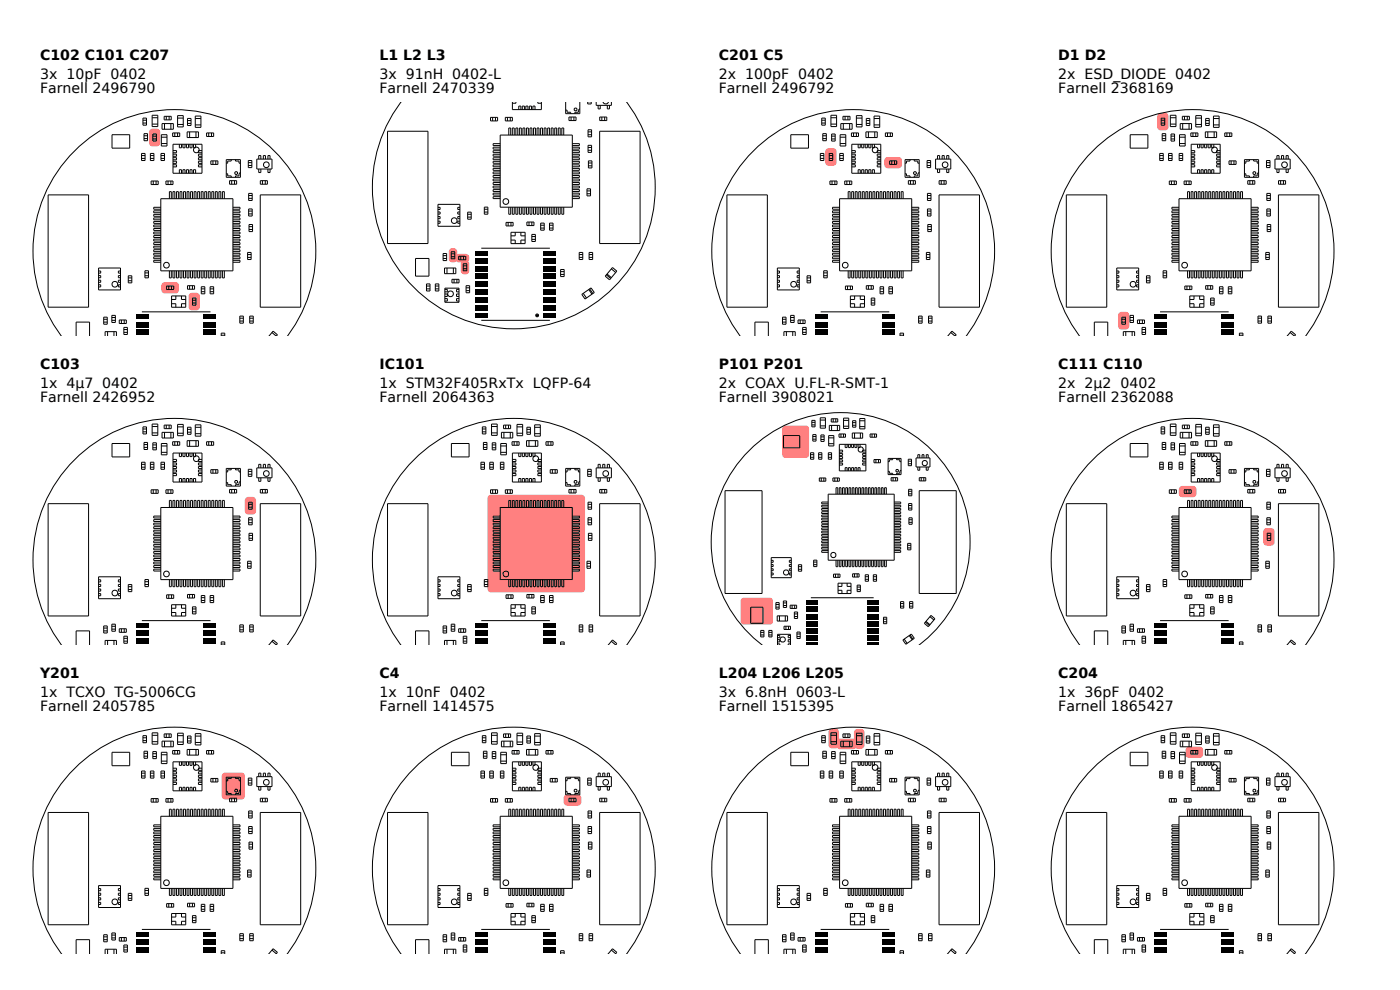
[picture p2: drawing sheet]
<svg xmlns="http://www.w3.org/2000/svg" width="297mm" height="210mm" viewBox="0 0 297 210" stroke-linecap="round" stroke-linejoin="round" font-family="sans-serif">
<defs><g id="words">
<g font-size="3">
<text x="8.5" y="12.8">C102 C101 C207</text>
<text x="8.5" y="16.8">3x 10pF 0402</text>
<text x="80.5" y="12.8">L1 L2 L3</text>
<text x="80.5" y="16.8">3x 91nH 0402-L</text>
<text x="152.5" y="12.8">C201 C5</text>
<text x="152.5" y="16.8">2x 100pF 0402</text>
<text x="224.5" y="12.8">D1 D2</text>
<text x="224.5" y="16.8">2x ESD_DIODE 0402</text>
<text x="8.5" y="19.8">Farnell 2496790</text>
<text x="80.5" y="19.8">Farnell 2470339</text>
<text x="152.5" y="19.8">Farnell 2496792</text>
<text x="224.5" y="19.8">Farnell 2368169</text>
<text x="8.5" y="78.3">C103</text>
<text x="8.5" y="82.3">1x 4µ7 0402</text>
<text x="80.5" y="78.3">IC101</text>
<text x="80.5" y="82.3">1x STM32F405RxTx LQFP-64</text>
<text x="152.5" y="78.3">P101 P201</text>
<text x="152.5" y="82.3">2x COAX U.FL-R-SMT-1</text>
<text x="224.5" y="78.3">C111 C110</text>
<text x="224.5" y="82.3">2x 2µ2 0402</text>
<text x="8.5" y="85.3">Farnell 2426952</text>
<text x="80.5" y="85.3">Farnell 2064363</text>
<text x="152.5" y="85.3">Farnell 3908021</text>
<text x="224.5" y="85.3">Farnell 2362088</text>
<text x="8.5" y="143.8">Y201</text>
<text x="80.5" y="143.8">C4</text>
<text x="152.5" y="143.8">L204 L206 L205</text>
<text x="224.5" y="143.8">C204</text>
<text x="8.5" y="147.8">1x TCXO TG-5006CG</text>
<text x="80.5" y="147.8">1x 10nF 0402</text>
<text x="152.5" y="147.8">3x 6.8nH 0603-L</text>
<text x="224.5" y="147.8">1x 36pF 0402</text>
<text x="8.5" y="150.8">Farnell 2405785</text>
<text x="80.5" y="150.8">Farnell 1414575</text>
<text x="152.5" y="150.8">Farnell 1515395</text>
<text x="224.5" y="150.8">Farnell 1865427</text>
</g>
</g></defs>
<g fill="#ff8080">
<path d="M34.4 60.1l.6-.2h2.2a.75 .75 0 0 1 .8 .7v.9a.75 .75 0 0 1-.8 .8h-2.2a.75 .75 0 0 1-.8-.8v-.9z"/>
<path d="M40.2 62.3a1.59 1.59 0 0 1 2.1 .3l.1 2.5a.75 .75 0 0 1-.7 .8h-.9a.75 .75 0 0 1-.8-.8v-2.2z"/>
<path d="M31.8 27.5a1.59 1.59 0 0 1 2.1 .3l.1 2.5a.75 .75 0 0 1-.7 .8h-.9a.75 .75 0 0 1-.8-.8v-2.2z"/>
</g>
<g fill="none" stroke="#000" stroke-width=".21">
<path d="M23.8 28.6h3.7v2.8h-3.7zM30 32.6h.8v1.5h-.8zM30 33.6h.8M30 33h.8M30.3 25.1h.8v1.5h-.8zM30.3 26.1h.8M30.3 25.5h.8M30.6 28.4h.7v1.5h-.7zM30.6 28.8h.7M30.6 29.4h.7M31.9 32.6h.8v1.5h-.8zM31.9 33.6h.8"/>
<path d="M31.9 33h.8M32.1 38.4h1.5v.8h-1.5zM32.3 24.5h1.2v2.4h-1.2zM32.3 26.3h1.2M32.3 25h1.2M32.4 28.4h.8v1.5h-.8zM32.4 28.9h.8M32.4 29.5h.8M32.5 38.4v.8M33.1 38.4v.8M34.2 32.6h.7v1.5h-.7zM34.2 33.6h.7"/>
<path d="M34.2 33h.7M34.2 28.6h1.2v2.4h-1.2zM34.2 30.5h1.2M34.2 29.1h1.2M34.4 26.2h2.4v1.2h-2.4zM34.8 24.7h1.5v.7h-1.5zM34.9 26.2v1.2M35.2 38.4h1.5v.8h-1.5zM35.3 24.7v.7M35.7 38.4v.8M35.9 24.7v.7M36.3 26.2v1.2"/>
<path d="M36.3 38.4v.8M36.6 28.2h1.5v.8h-1.5zM36.7 30.6h6.2v6.2h-6.2zM36.7 32h.8v.4h-.8M36.7 32.7h.8v.5h-.8M36.7 33.5h.8v.4h-.8M36.7 34.2h.8v.5h-.8M36.7 35h.8v.4h-.8M37.1 28.2v.8M37.7 24.5h1.2v2.4h-1.2zM37.7 28.2v.8M37.7 26.4h1.2"/>
<path d="M37.7 25.1h1.2M38.1 30.6v.8h.4v-.8M38.1 36.8v-.8h.4v.8M38.8 30.6v.8h.5v-.8M38.8 36.8v-.8h.5v.8M39.6 30.6v.8h.4v-.8M39.6 36.8v-.8h.4v.8M39.7 28h2.4v1.2h-2.4zM39.8 25.1h.7v1.5h-.7zM39.8 26.2h.7M39.8 25.6h.7M40.2 28v1.2"/>
<path d="M40.3 30.6v.8h.5v-.8M40.3 36.8v-.8h.5v.8M41.1 30.6v.8h.4v-.8M41.1 36.8v-.8h.4v.8M41.4 25.1h1.2M41.4 24.6h1.2v2.4h-1.2zM41.4 26.5h1.2M41.6 28v1.2M42.9 32h-.8v.4h.8M42.9 32.7h-.8v.5h.8M42.9 33.5h-.8v.4h.8M42.9 34.2h-.8v.5h.8"/>
<path d="M42.9 35h-.8v.4h.8M43.8 28.2h1.5v.8h-1.5zM44.3 28.2v.8M44.7 34.1h1.5v.8h-1.5zM44.9 28.2v.8M45.2 34.1v.8M45.8 34.1v.8M48 36.9h.3v.4h.8v.3M48 33.9h3v3.7h-3zM48.7 38.3h1.5v.8h-1.5zM49.1 33.9v.3h-.8v.4h-.3M49.2 38.3v.8"/>
<path d="M49.8 38.3v.8M49.9 36.5h.4v.4h-.4zM50 33.9v.3h.7v.4h.3M51 36.6l-.3 .3v.4h-.7v.3M52.7 34.1h.7v1.5h-.7zM52.7 34.5h.7M52.7 35.1h.7M54.5 33.8h3.2v2.1h-3.2zM54.9 33.8v-.8h.4v.8M54.9 35.9v.7h.4v-.7M55.2 38.3h1.5v.8h-1.5zM55.7 38.3v.8"/>
<path d="M55.9 33.8v-.8h.4v.8M56.3 38.3v.8M56.8 33.8v-.8h.5v.8M56.8 35.9v.7h.5v-.7M10.2 41.3h8.6v23.9h-8.6zM20.9 58.5h.5v.4h-.5M20.9 56.9h4.7v4.6h-4.7zM20.9 59.4h.5v.5h-.5M20.9 57.5h.5v.4h-.5M25.6 58.5h-.5v.4h.5M25.6 57.5h-.5v.4h.5M25.6 59.4h-.5v.5h.5"/>
<path d="M27.2 59h.8M27.2 58.5h.8v1.5h-.8zM27.2 59.6h.8M30.7 57.4h.8v1.5h-.8zM30.7 58.5h.8M30.7 57.9h.8M34.1 42.2h15.3v15.3h-15.3zM34.1 44h-1.5v.4h1.5M34.1 44.7h-1.5v.4h1.5M34.1 45.5h-1.5v.4h1.5M34.1 46.2h-1.5v.4h1.5M34.1 47h-1.5v.4h1.5"/>
<path d="M34.1 47.7h-1.5v.4h1.5M34.1 48.5h-1.5v.4h1.5M34.1 49.2h-1.5v.4h1.5M34.1 50h-1.5v.4h1.5M34.1 50.7h-1.5v.4h1.5M34.1 51.5h-1.5v.4h1.5M34.1 52.2h-1.5v.4h1.5M34.1 53h-1.5v.4h1.5M34.1 53.7h-1.5v.4h1.5M34.1 54.5h-1.5v.4h1.5M34.1 55.2h-1.5v.4h1.5M35.9 42.2v-1.5h.4v1.5"/>
<path d="M35.9 57.5v1.5h.4v-1.5M36.7 57.5v1.5h.4v-1.5M36.7 42.2v-1.5h.4v1.5M37.4 57.5v1.5h.4v-1.5M37.4 42.2v-1.5h.4v1.5M38.2 57.5v1.5h.4v-1.5M38.2 42.2v-1.5h.4v1.5M38.9 57.5v1.5h.4v-1.5M38.9 42.2v-1.5h.4v1.5M39.7 57.5v1.5h.4v-1.5M39.7 42.2v-1.5h.4v1.5M40.4 57.5v1.5h.4v-1.5"/>
<path d="M40.4 42.2v-1.5h.4v1.5M41.2 57.5v1.5h.4v-1.5M41.2 42.2v-1.5h.4v1.5M41.9 57.5v1.5h.4v-1.5M41.9 42.2v-1.5h.4v1.5M42.7 57.5v1.5h.4v-1.5M42.7 42.2v-1.5h.4v1.5M43.4 57.5v1.5h.4v-1.5M43.4 42.2v-1.5h.4v1.5M44.2 57.5v1.5h.4v-1.5M44.2 42.2v-1.5h.4v1.5M44.9 57.5v1.5h.4v-1.5"/>
<path d="M44.9 42.2v-1.5h.4v1.5M45.7 57.5v1.5h.4v-1.5M45.7 42.2v-1.5h.4v1.5M46.4 57.5v1.5h.4v-1.5M46.4 42.2v-1.5h.4v1.5M47.2 57.5v1.5h.4v-1.5M47.2 42.2v-1.5h.4v1.5M49.4 44h1.5v.4h-1.5M49.4 44.7h1.5v.4h-1.5M49.4 45.5h1.5v.4h-1.5M49.4 46.2h1.5v.4h-1.5M49.4 47h1.5v.4h-1.5"/>
<path d="M49.4 47.7h1.5v.4h-1.5M49.4 48.5h1.5v.4h-1.5M49.4 49.2h1.5v.4h-1.5M49.4 50h1.5v.4h-1.5M49.4 50.7h1.5v.4h-1.5M49.4 51.5h1.5v.4h-1.5M49.4 52.2h1.5v.4h-1.5M49.4 53h1.5v.4h-1.5M49.4 53.7h1.5v.4h-1.5M49.4 54.5h1.5v.4h-1.5M49.4 55.2h1.5v.4h-1.5M52.5 53.6h.8v1.5h-.8z"/>
<path d="M52.5 54.6h.8M52.5 54h.8M52.8 41h.7v1.5h-.7zM52.8 44.3h.7v1.5h-.7zM52.8 41.5h.7M52.8 42.1h.7M52.8 45.4h.7M52.8 44.8h.7M52.8 47.6h.8v1.5h-.8zM52.8 48.1h.8M52.8 48.7h.8M55.2 41.3h8.6v23.9h-8.6z"/>
<path d="M13 71.3a30 30 0 0 1 3.8-40.2 30 30 0 0 1 40.4 0 30 30 0 0 1 3.8 40.2M16.2 71.3v-3h2.8v3M20.9 60.4h.5v.5h-.5M22 68.3h.8M22 67.3h.8v1.5h-.8zM22 67.7h.8M22.3 71.3v-.9h2.4v.9M22.8 70.4v.9M23.7 66.9h.8v1.5h-.8zM23.7 68h.8M23.7 67.4h.8M24.2 70.4v.9"/>
<path d="M25.3 67.9h1.5v.7h-1.5zM25.6 60.4h-.5v.5h.5M25.8 67.9v.7M26.3 69.5h.7v1.5h-.7zM26.3 70.5h.7M26.3 69.9h.7M26.4 67.9v.7M30.1 66.2h14.6M35.4 60.7h1.5v.7h-1.5zM35.8 60.7v.7M36.4 60.7v.7M36.4 62.8h3v2.4h-3z"/>
<path d="M36.4 64.4h.9v.8M37.3 62.8v.7h-.9M38.5 62.8v.7h.9M39.4 64.4h-.9v.8M39.8 60.6h1.5v.8h-1.5zM40.2 60.6v.8M40.8 60.6v.8M40.8 63.2h.8v1.5h-.8zM40.8 63.7h.8M40.8 64.3h.8M42.7 60.8h.8v1.5h-.8zM42.7 61.9h.8"/>
<path d="M42.7 61.3h.8M44.6 60.8h.7v1.5h-.7zM44.6 61.9h.7M44.6 61.3h.7M46.9 71.3v-.6h.8v.6M46.9 71.1h.8M50.9 67.1h.7v1.5h-.7zM50.9 67.5h.7M50.9 68.1h.7M53 67.1h.7v1.5h-.7zM53 67.5h.7M53 68.1h.7"/>
<path d="M57.7 70.5l.9 .8 .3-.3-1-.7-.8 1"/>
<circle cx="41.7" cy="31.8" r=".6"/>
<circle cx="56.5" cy="35" r=".6"/>
<circle cx="35.3" cy="56.3" r=".6"/>
<circle cx="24.4" cy="60.3" r=".6"/>
</g>
<path d="M28.9 66.7h2.7v1h-2.7zM28.9 68.3h2.7v1.2h-2.7zM28.9 69.9h2.7v1.2h-2.7zM43.2 66.7h2.7v1h-2.7zM43.2 68.3h2.7v1.2h-2.7zM43.2 69.9h2.7v1.2h-2.7z" fill="#000"/>
<path d="M52.2 105.6a1.59 1.59 0 0 1 2.1 .3v2.5a.75 .75 0 0 1-.7 .8h-.9a.75 .75 0 0 1-.8-.8v-2.2z" fill="#ff8080"/>
<g fill="none" stroke="#000" stroke-width=".21">
<path d="M23.8 94.1h3.7v2.8h-3.7zM30 98.1h.8v1.5h-.8zM30 99.1h.8M30 98.5h.8M30.3 90.6h.8v1.5h-.8zM30.3 91.6h.8M30.3 91h.8M30.6 93.9h.7v1.5h-.7zM30.6 94.3h.7M30.6 94.9h.7M31.9 98.1h.8v1.5h-.8zM31.9 99.1h.8"/>
<path d="M31.9 98.5h.8M32.3 90h1.2v2.4h-1.2zM32.3 91.8h1.2M32.3 90.5h1.2M32.4 93.9h.8v1.5h-.8zM32.4 94.4h.8M32.4 95h.8M34.2 98.1h.7v1.5h-.7zM34.2 99.1h.7M34.2 98.5h.7M34.2 94.1h1.2v2.4h-1.2zM34.2 96h1.2"/>
<path d="M34.2 94.6h1.2M34.4 91.7h2.4v1.2h-2.4zM34.8 90.2h1.5v.7h-1.5zM34.9 91.7v1.2M35.3 90.2v.7M35.9 90.2v.7M36.3 91.7v1.2M36.6 93.7h1.5v.8h-1.5zM36.7 96.1h6.2v6.2h-6.2zM36.7 97.5h.8v.4h-.8M36.7 98.2h.8v.5h-.8M36.7 99h.8v.4h-.8"/>
<path d="M36.7 99.7h.8v.5h-.8M37.1 93.7v.8M37.7 90h1.2v2.4h-1.2zM37.7 93.7v.8M37.7 91.9h1.2M37.7 90.6h1.2M38.1 96.1v.8h.4v-.8M38.8 96.1v.8h.5v-.8M39.6 96.1v.8h.4v-.8M39.7 93.5h2.4v1.2h-2.4zM39.8 90.6h.7v1.5h-.7zM39.8 91.7h.7"/>
<path d="M39.8 91.1h.7M40.2 93.5v1.2M40.3 96.1v.8h.5v-.8M41.1 96.1v.8h.4v-.8M41.4 90.7h1.2M41.4 90.1h1.2v2.4h-1.2zM41.4 92h1.2M41.6 93.5v1.2M42.9 97.5h-.8v.4h.8M42.9 98.2h-.8v.5h.8M42.9 99h-.8v.4h.8M42.9 99.7h-.8v.5h.8"/>
<path d="M43.8 93.7h1.5v.8h-1.5zM44.3 93.7v.8M44.7 99.6h1.5v.8h-1.5zM44.9 93.7v.8M45.2 99.6v.8M45.8 99.6v.8M48 99.4h3v3.7h-3zM49.1 99.4v.3h-.8v.4h-.3M50 99.4v.3h.7v.4h.3M52.7 99.6h.7v1.5h-.7zM54.5 99.3h3.2v2.1h-3.2zM54.9 99.3v-.8h.4v.8"/>
<path d="M55.9 99.3v-.8h.4v.8M56.8 99.3v-.8h.5v.8M10.2 106.9h8.6v23.8h-8.6zM32.1 103.9h1.5v.8h-1.5zM32.5 103.9v.8M33.1 103.9v.8M34.1 107.7h15.3v15.3h-15.3zM34.1 109.5h-1.5v.4h1.5M34.1 110.2h-1.5v.4h1.5M34.1 111h-1.5v.4h1.5M34.1 111.7h-1.5v.4h1.5M34.1 112.5h-1.5v.4h1.5"/>
<path d="M34.1 113.2h-1.5v.4h1.5M34.1 114h-1.5v.4h1.5M34.1 114.7h-1.5v.4h1.5M34.1 115.5h-1.5v.4h1.5M34.1 116.2h-1.5v.4h1.5M34.1 117h-1.5v.4h1.5M34.1 117.7h-1.5v.4h1.5M34.1 118.5h-1.5v.4h1.5M34.1 119.2h-1.5v.4h1.5M34.1 120h-1.5v.4h1.5M35.2 103.9h1.5v.8h-1.5zM35.7 103.9v.8"/>
<path d="M35.9 107.7v-1.5h.4v1.5M36.3 103.9v.8M36.7 107.7v-1.5h.4v1.5M36.7 100.5h.8v.4h-.8M37.4 107.7v-1.5h.4v1.5M38.1 102.3v-.8h.4v.8M38.2 107.7v-1.5h.4v1.5M38.8 102.3v-.8h.5v.8M38.9 107.7v-1.5h.4v1.5M39.6 102.3v-.8h.4v.8M39.7 107.7v-1.5h.4v1.5M40.3 102.3v-.8h.5v.8"/>
<path d="M40.4 107.7v-1.5h.4v1.5M41.1 102.3v-.8h.4v.8M41.2 107.7v-1.5h.4v1.5M41.9 107.7v-1.5h.4v1.5M42.7 107.7v-1.5h.4v1.5M42.9 100.5h-.8v.4h.8M43.4 107.7v-1.5h.4v1.5M44.2 107.7v-1.5h.4v1.5M44.9 107.7v-1.5h.4v1.5M45.7 107.7v-1.5h.4v1.5M46.4 107.7v-1.5h.4v1.5M47.2 107.7v-1.5h.4v1.5"/>
<path d="M48 102.4h.3v.4h.8v.3M48.7 103.8h1.5v.8h-1.5zM49.2 103.8v.8M49.4 109.5h1.5v.4h-1.5M49.4 110.2h1.5v.4h-1.5M49.4 111h1.5v.4h-1.5M49.4 111.7h1.5v.4h-1.5M49.4 112.5h1.5v.4h-1.5M49.4 113.2h1.5v.4h-1.5M49.4 114h1.5v.4h-1.5M49.4 114.7h1.5v.4h-1.5M49.4 115.5h1.5v.4h-1.5"/>
<path d="M49.4 116.2h1.5v.4h-1.5M49.4 117h1.5v.4h-1.5M49.4 117.7h1.5v.4h-1.5M49.4 118.5h1.5v.4h-1.5M49.4 119.2h1.5v.4h-1.5M49.4 120h1.5v.4h-1.5M49.8 103.8v.8M49.9 102h.4v.5h-.4zM51 102.1l-.3 .3v.4h-.7v.3M52.5 119.1h.8v1.5h-.8zM52.5 119.5h.8M52.7 100h.7"/>
<path d="M52.7 100.6h.7M52.8 106.5h.7v1.5h-.7zM52.8 109.8h.7v1.5h-.7zM52.8 107h.7M52.8 107.6h.7M52.8 110.9h.7M52.8 110.3h.7M52.8 113.1h.8v1.5h-.8zM52.8 113.6h.8M52.8 114.2h.8M54.9 101.4v.7h.4v-.7M55.2 106.9h8.6v23.8h-8.6z"/>
<path d="M55.2 103.8h1.5v.8h-1.5zM55.7 103.8v.8M56.3 103.8v.8M56.8 101.4v.7h.5v-.7M13 136.8a30 30 0 0 1 3.8-40.2 30 30 0 0 1 40.4 0 30 30 0 0 1 3.8 40.2M16.2 136.8v-3h2.8v3M20.9 124h.5v.4h-.5M20.9 122.4h4.7v4.6h-4.7zM20.9 125.9h.5v.5h-.5M20.9 125h.5v.4h-.5M20.9 123h.5v.5h-.5M22 133.8h.8"/>
<path d="M22 132.8h.8v1.5h-.8zM22 133.2h.8M22.3 136.8v-.9h2.4v.9M22.8 135.9v.9M23.7 132.4h.8v1.5h-.8zM23.7 133.5h.8M23.7 132.9h.8M24.2 135.9v.9M25.3 133.4h1.5v.7h-1.5zM25.6 124h-.5v.4h.5M25.6 125.9h-.5v.5h.5M25.6 123h-.5v.5h.5"/>
<path d="M25.6 125h-.5v.4h.5M25.8 133.4v.7M26.3 135h.7v1.5h-.7zM26.3 136h.7M26.3 135.4h.7M26.4 133.4v.7M27.2 124.5h.8M27.2 124h.8v1.5h-.8zM27.2 125.1h.8M30.1 131.7h14.6M30.7 123h.8v1.5h-.8zM30.7 124h.8"/>
<path d="M30.7 123.4h.8M34.1 120.7h-1.5v.4h1.5M35.4 126.2h1.5v.7h-1.5zM35.8 126.2v.7M35.9 123v1.5h.4v-1.5M36.4 126.2v.7M36.4 128.3h3v2.4h-3zM36.4 129.9h.9v.8M36.7 123v1.5h.4v-1.5M37.3 128.3v.7h-.9M37.4 123v1.5h.4v-1.5M38.2 123v1.5h.4v-1.5"/>
<path d="M38.5 128.3v.7h.9M38.9 123v1.5h.4v-1.5M39.4 129.9h-.9v.8M39.7 123v1.5h.4v-1.5M39.8 126.1h1.5v.8h-1.5zM40.2 126.1v.8M40.4 123v1.5h.4v-1.5M40.8 126.1v.8M40.8 128.7h.8v1.5h-.8zM40.8 129.2h.8M40.8 129.8h.8M41.2 123v1.5h.4v-1.5"/>
<path d="M41.9 123v1.5h.4v-1.5M42.7 123v1.5h.4v-1.5M42.7 126.3h.8v1.5h-.8zM42.7 127.4h.8M42.7 126.8h.8M43.4 123v1.5h.4v-1.5M44.2 123v1.5h.4v-1.5M44.6 126.3h.7v1.5h-.7zM44.6 127.4h.7M44.6 126.8h.7M44.9 123v1.5h.4v-1.5M45.7 123v1.5h.4v-1.5"/>
<path d="M46.4 123v1.5h.4v-1.5M46.9 136.8v-.6h.8v.6M46.9 136.6h.8M47.2 123v1.5h.4v-1.5M49.4 120.7h1.5v.4h-1.5M50.9 132.6h.7v1.5h-.7zM50.9 133h.7M50.9 133.6h.7M52.5 120.1h.8M53 132.6h.7v1.5h-.7zM53 133h.7M53 133.6h.7"/>
<path d="M57.7 136l.9 .8 .3-.3-1-.7-.8 1"/>
<circle cx="41.7" cy="97.3" r=".6"/>
<circle cx="56.5" cy="100.5" r=".6"/>
<circle cx="24.4" cy="125.8" r=".6"/>
<circle cx="35.3" cy="121.8" r=".6"/>
</g>
<path d="M28.9 132.2h2.7v1h-2.7zM28.9 133.8h2.7v1.2h-2.7zM28.9 135.4h2.7v1.2h-2.7zM43.2 132.2h2.7v1h-2.7zM43.2 133.8h2.7v1.2h-2.7zM43.2 135.4h2.7v1.2h-2.7z" fill="#000"/>
<path d="M47.3 164.1l.5-.2h3.4a.75 .75 0 0 1 .8 .8v4.2a.75 .75 0 0 1-.8 .7h-3.4a.75 .75 0 0 1-.8-.7v-4.2z" fill="#ff8080"/>
<g fill="none" stroke="#000" stroke-width=".21">
<path d="M23.8 159.6h3.7v2.8h-3.7zM30.3 156.1h.8v1.5h-.8zM30.3 157.1h.8M30.3 156.5h.8M30.6 159.4h.7v1.5h-.7zM30.6 159.8h.7M32.3 155.5h1.2v2.4h-1.2zM32.3 157.3h1.2M32.3 156h1.2M32.4 159.4h.8v1.5h-.8zM32.4 159.9h.8M34.2 159.6h1.2v2.4h-1.2z"/>
<path d="M34.4 157.2h2.4v1.2h-2.4zM34.8 155.7h1.5v.7h-1.5zM34.9 157.2v1.2M35.3 155.7v.7M35.9 155.7v.7M36.3 157.2v1.2M36.6 159.2h1.5v.8h-1.5zM37.1 159.2v.8M37.7 155.5h1.2v2.4h-1.2zM37.7 159.2v.8M37.7 157.4h1.2M37.7 156.1h1.2"/>
<path d="M39.7 159h2.4v1.2h-2.4zM39.8 156.1h.7v1.5h-.7zM39.8 157.2h.7M39.8 156.6h.7M40.2 159v1.2M41.4 156.2h1.2M41.4 155.6h1.2v2.4h-1.2zM41.4 157.5h1.2M41.6 159v1.2M43.8 159.2h1.5v.8h-1.5zM44.3 159.2v.8M44.9 159.2v.8"/>
<path d="M10.2 172.4h8.6v23.8h-8.6zM30 163.6h.8v1.5h-.8zM30 164.6h.8M30 164h.8M30.6 160.4h.7M31.9 163.6h.8v1.5h-.8zM31.9 164.6h.8M31.9 164h.8M32.1 169.4h1.5v.8h-1.5zM32.4 160.5h.8M32.5 169.4v.8M33.1 169.4v.8"/>
<path d="M34.1 173.2h15.3v15.3h-15.3zM34.1 175h-1.5v.4h1.5M34.1 175.7h-1.5v.4h1.5M34.1 176.5h-1.5v.4h1.5M34.1 177.2h-1.5v.4h1.5M34.1 178h-1.5v.4h1.5M34.1 178.7h-1.5v.5h1.5M34.1 179.5h-1.5v.4h1.5M34.2 163.6h.7v1.5h-.7zM34.2 164.6h.7M34.2 164h.7M34.2 161.5h1.2"/>
<path d="M34.2 160.1h1.2M35.2 169.4h1.5v.8h-1.5zM35.7 169.4v.8M35.9 173.2v-1.5h.4v1.5M36.3 169.4v.8M36.7 173.2v-1.5h.4v1.5M36.7 161.6h6.2v6.2h-6.2zM36.7 163h.8v.4h-.8M36.7 163.7h.8v.5h-.8M36.7 164.5h.8v.4h-.8M36.7 165.2h.8v.5h-.8M36.7 166h.8v.4h-.8"/>
<path d="M37.4 173.2v-1.5h.4v1.5M38.1 161.6v.8h.4v-.8M38.1 167.8v-.8h.4v.8M38.2 173.2v-1.5h.4v1.5M38.8 161.6v.8h.5v-.8M38.8 167.8v-.8h.5v.8M38.9 173.2v-1.5h.4v1.5M39.6 161.6v.8h.4v-.8M39.6 167.8v-.8h.4v.8M39.7 173.2v-1.5h.4v1.5M40.3 161.6v.8h.5v-.8M40.3 167.8v-.8h.5v.8"/>
<path d="M40.4 173.2v-1.5h.4v1.5M41.1 161.6v.8h.4v-.8M41.1 167.8v-.8h.4v.8M41.2 173.2v-1.5h.4v1.5M41.9 173.2v-1.5h.4v1.5M42.7 173.2v-1.5h.4v1.5M42.9 163h-.8v.4h.8M42.9 163.7h-.8v.5h.8M42.9 164.5h-.8v.4h.8M42.9 165.2h-.8v.5h.8M42.9 166h-.8v.4h.8M43.4 173.2v-1.5h.4v1.5"/>
<path d="M44.2 173.2v-1.5h.4v1.5M44.7 165.1h1.5v.8h-1.5zM44.9 173.2v-1.5h.4v1.5M45.2 165.1v.8M45.7 173.2v-1.5h.4v1.5M45.8 165.1v.8M46.4 173.2v-1.5h.4v1.5M47.2 173.2v-1.5h.4v1.5M48 164.9h3v3.7h-3zM48 167.9h.3v.4h.8v.3M48.7 169.3h1.5v.8h-1.5zM49.1 164.9v.3h-.8v.4h-.3"/>
<path d="M49.2 169.3v.8M49.4 175h1.5v.4h-1.5M49.4 175.7h1.5v.4h-1.5M49.4 176.5h1.5v.4h-1.5M49.4 177.2h1.5v.4h-1.5M49.4 178h1.5v.4h-1.5M49.4 178.7h1.5v.5h-1.5M49.4 179.5h1.5v.4h-1.5M49.8 169.3v.8M49.9 167.5h.4v.5h-.4zM50 164.9v.3h.7v.4h.3M51 167.6l-.3 .3v.4h-.7v.3"/>
<path d="M52.7 165.1h.7v1.5h-.7zM52.7 165.5h.7M52.7 166.1h.7M52.8 172h.7v1.5h-.7zM52.8 175.3h.7v1.5h-.7zM52.8 172.5h.7M52.8 173.1h.7M52.8 176.4h.7M52.8 175.8h.7M52.8 178.6h.8v1.5h-.8zM52.8 179.1h.8M52.8 179.7h.8"/>
<path d="M54.5 164.8h3.2v2.1h-3.2zM54.9 164.8v-.8h.4v.8M54.9 166.9v.7h.4v-.7M55.2 172.4h8.6v23.8h-8.6zM55.2 169.3h1.5v.8h-1.5zM55.7 169.3v.8M55.9 164.8v-.8h.4v.8M56.3 169.3v.8M56.8 164.8v-.8h.5v.8M56.8 166.9v.7h.5v-.7M20.9 189.5h.5v.4h-.5M20.9 187.9h4.7v4.6h-4.7z"/>
<path d="M20.9 191.4h.5v.5h-.5M20.9 190.5h.5v.4h-.5M20.9 188.5h.5v.5h-.5M22 199.3h.8M22 198.3h.8v1.5h-.8zM22 198.8h.8M23.7 197.9h.8v1.5h-.8zM23.7 199h.8M23.7 198.4h.8M25.3 198.9h1.5v.8h-1.5zM25.6 189.5h-.5v.4h.5M25.6 191.4h-.5v.5h.5"/>
<path d="M25.6 188.5h-.5v.5h.5M25.6 190.5h-.5v.4h.5M25.8 198.9v.8M26.4 198.9v.8M27.2 190h.8M27.2 189.5h.8v1.5h-.8zM27.2 190.6h.8M30.1 197.2h14.6M30.7 188.5h.8v1.5h-.8zM30.7 189.5h.8M30.7 188.9h.8M34.1 180.2h-1.5v.4h1.5"/>
<path d="M34.1 181h-1.5v.4h1.5M34.1 181.7h-1.5v.5h1.5M34.1 182.5h-1.5v.4h1.5M34.1 183.2h-1.5v.4h1.5M34.1 184h-1.5v.4h1.5M34.1 184.7h-1.5v.5h1.5M34.1 185.5h-1.5v.4h1.5M34.1 186.2h-1.5v.5h1.5M35.4 191.7h1.5v.7h-1.5zM35.8 191.7v.7M35.9 188.5v1.5h.4v-1.5M36.4 191.7v.7"/>
<path d="M36.4 193.8h3v2.4h-3zM36.4 195.4h.9v.8M36.7 188.5v1.5h.4v-1.5M37.3 193.8v.7h-.9M37.4 188.5v1.5h.4v-1.5M38.2 188.5v1.5h.4v-1.5M38.5 193.8v.7h.9M38.9 188.5v1.5h.4v-1.5M39.4 195.4h-.9v.8M39.7 188.5v1.5h.4v-1.5M39.8 191.6h1.5v.8h-1.5zM40.2 191.6v.8"/>
<path d="M40.4 188.5v1.5h.4v-1.5M40.8 191.6v.8M40.8 194.2h.8v1.5h-.8zM40.8 194.7h.8M40.8 195.3h.8M41.2 188.5v1.5h.4v-1.5M41.9 188.5v1.5h.4v-1.5M42.7 188.5v1.5h.4v-1.5M42.7 191.8h.8v1.5h-.8zM42.7 192.9h.8M42.7 192.3h.8M43.4 188.5v1.5h.4v-1.5"/>
<path d="M44.2 188.5v1.5h.4v-1.5M44.6 191.8h.7v1.5h-.7zM44.6 192.9h.7M44.6 192.3h.7M44.9 188.5v1.5h.4v-1.5M45.7 188.5v1.5h.4v-1.5M46.4 188.5v1.5h.4v-1.5M47.2 188.5v1.5h.4v-1.5M49.4 180.2h1.5v.4h-1.5M49.4 181h1.5v.4h-1.5M49.4 181.7h1.5v.5h-1.5M49.4 182.5h1.5v.4h-1.5"/>
<path d="M49.4 183.2h1.5v.4h-1.5M49.4 184h1.5v.4h-1.5M49.4 184.7h1.5v.5h-1.5M49.4 185.5h1.5v.4h-1.5M49.4 186.2h1.5v.5h-1.5M50.9 198.1h.7v1.5h-.7zM50.9 198.5h.7M50.9 199.1h.7M52.5 184.6h.8v1.5h-.8zM52.5 185.6h.8M52.5 185h.8M53 198.1h.7v1.5h-.7z"/>
<path d="M53 198.5h.7M53 199.1h.7M13 202.3a30 30 0 0 1 3.8-40.2 30 30 0 0 1 40.4 0 30 30 0 0 1 3.8 40.2M16.2 202.3v-3h2.8v3M22.3 202.3v-.9h2.4v.9M22.8 201.4v.9M24.2 201.4v.9M26.3 200.5h.7v1.5h-.7zM26.3 201.5h.7M26.3 200.9h.7M46.9 202.3v-.6h.8v.6M46.9 202.1h.8"/>
<path d="M57.7 201.6l.9 .7 .3-.3-1-.7-.8 1"/>
<circle cx="41.7" cy="162.8" r=".6"/>
<circle cx="56.5" cy="166" r=".6"/>
<circle cx="24.4" cy="191.3" r=".6"/>
<circle cx="35.3" cy="187.3" r=".6"/>
</g>
<path d="M28.9 197.7h2.7v1.1h-2.7zM28.9 199.3h2.7v1.2h-2.7zM43.2 197.7h2.7v1.1h-2.7zM43.2 199.3h2.7v1.2h-2.7zM28.9 200.9h2.7v1.2h-2.7zM43.2 200.9h2.7v1.2h-2.7z" fill="#000"/>
<g fill="#ff8080">
<path d="M95.4 52.9l.6-.2a.83 .83 0 0 1 1 .7v1.5a.91 .91 0 0 1-.9 .8 .91 .91 0 0 1-.9-.8v-1.5z"/>
<path d="M96.8 54.1l.5-.2h1.5a.91 .91 0 0 1 .8 .9 .91 .91 0 0 1-.8 .9h-1.5a.92 .92 0 0 1-.8-.7 .92 .92 0 0 1 .3-.9z"/>
<path d="M98 55.4l.5-.2a.83 .83 0 0 1 1.1 .8v1.5a.91 .91 0 0 1-.9 .7 .91 .91 0 0 1-.9-.7v-1.5z"/>
</g>
<g fill="none" stroke="#000" stroke-width=".21">
<path d="M82.2 27.8h8.6v23.9h-8.6zM85 21.7a30 30 0 0 0 3.8 40.2 30 30 0 0 0 40.4 0 30 30 0 0 0 3.8-40.2M104.1 24.9h1.5v.8h-1.5zM104.5 24.9v.8M105.1 24.9v.8M106.1 28.7h15.3v15.3h-15.3zM106.1 30.5h-1.5v.4h1.5M106.1 31.2h-1.5v.4h1.5M106.1 32h-1.5v.4h1.5M106.1 32.7h-1.5v.4h1.5M106.1 33.5h-1.5v.4h1.5M106.1 34.2h-1.5v.4h1.5"/>
<path d="M106.1 35h-1.5v.4h1.5M106.1 35.7h-1.5v.4h1.5M106.1 36.5h-1.5v.4h1.5M106.1 37.2h-1.5v.4h1.5M106.1 38h-1.5v.4h1.5M106.1 38.7h-1.5v.4h1.5M106.1 39.5h-1.5v.4h1.5M107.2 24.9h1.5v.8h-1.5zM107.7 24.9v.8M107.9 28.7v-1.5h.5v1.5M108.3 24.9v.8M108.7 28.7v-1.5h.4v1.5"/>
<path d="M108.7 21.7v1.6h6.2v-1.6M109.4 28.7v-1.5h.5v1.5M109.5 21.7v.2h-.8M110.1 23.3v-.8h.4v.8M110.2 28.7v-1.5h.4v1.5M110.8 23.3v-.8h.5v.8M110.9 28.7v-1.5h.5v1.5M111.6 23.3v-.8h.4v.8M111.7 28.7v-1.5h.4v1.5M112.3 23.3v-.8h.5v.8M112.4 28.7v-1.5h.5v1.5M113.1 23.3v-.8h.4v.8"/>
<path d="M113.2 28.7v-1.5h.4v1.5M113.9 28.7v-1.5h.5v1.5M114.1 21.7v.2h.8M114.7 28.7v-1.5h.4v1.5M115.4 28.7v-1.5h.5v1.5M116.2 28.7v-1.5h.4v1.5M117 28.7v-1.5h.4v1.5M117.7 28.7v-1.5h.4v1.5M118.4 28.7v-1.5h.5v1.5M119.2 28.7v-1.5h.4v1.5M120 23.4h.3v.4h.8v.3M120 21.7v2.4h3v-2.4"/>
<path d="M120.7 24.8h1.5v.8h-1.5zM121.2 24.8v.8M121.4 30.5h1.5v.4h-1.5M121.4 31.2h1.5v.4h-1.5M121.4 32h1.5v.4h-1.5M121.4 32.7h1.5v.4h-1.5M121.4 33.5h1.5v.4h-1.5M121.4 34.2h1.5v.4h-1.5M121.4 35h1.5v.4h-1.5M121.4 35.7h1.5v.4h-1.5M121.4 36.5h1.5v.4h-1.5M121.4 37.2h1.5v.4h-1.5"/>
<path d="M121.4 38h1.5v.4h-1.5M121.4 38.7h1.5v.4h-1.5M121.4 39.5h1.5v.4h-1.5M121.8 24.8v.8M121.9 23h.4v.4h-.4zM123 23.1l-.3 .3v.4h-.7v.3M124.7 21.7v.4h.7v-.4M124.8 27.5h.7v1.5h-.7zM124.8 30.8h.7v1.5h-.7zM124.8 28h.7M124.8 28.6h.7M124.8 31.9h.7"/>
<path d="M124.8 31.3h.7M124.8 34.1h.8v1.5h-.8zM124.8 34.6h.8M124.8 35.2h.8M126.5 21.7v.7h3.2v-.7M126.9 22.4v.7h.5v-.7M127.2 27.8h8.6v23.9h-8.6zM127.2 24.8h1.5v.8h-1.5zM127.7 24.8v.8M128 21.7a.6 .6 0 0 0 .5 .4 .6 .6 0 0 0 .6-.4M128.3 24.8v.8M128.9 22.4v.7h.4v-.7"/>
<path d="M88.2 54.8h2.8v3.8h-2.8zM92.9 44h.5v.4h-.5M92.9 45h.5v.4h-.5M92.9 43.4h4.7v4.6h-4.7zM92.9 46.9h.5v.5h-.5M92.9 45.9h.5v.5h-.5M94 54.8h.8M94 53.8h.8v1.5h-.8zM94 54.2h.8M94.3 56.9h2.4v1.2h-2.4zM94.8 56.9v1.2M95.7 53.4h.8v1.5h-.8z"/>
<path d="M95.7 54.5h.8M95.7 53.9h.8M95.9 59.3h1.5v.7h-1.5zM96.2 56.9v1.2M96.3 59.3v.7M96.9 59.3v.7M97.3 54.4h1.5v.7h-1.5zM97.6 44h-.5v.4h.5M97.6 45h-.5v.4h.5M97.6 46.9h-.5v.5h.5M97.6 45.9h-.5v.5h.5M97.8 54.4v.7"/>
<path d="M98.3 56h.7v1.5h-.7zM98.3 57h.7M98.3 56.4h.7M98.4 54.4v.7M99.2 45.5h.8M99.2 45h.8v1.5h-.8zM99.2 46.1h.8M102.1 52.7h14.6M102.8 43.9h.7v1.5h-.7zM102.8 45h.7M102.8 44.4h.7M106.1 40.2h-1.5v.4h1.5"/>
<path d="M106.1 41h-1.5v.4h1.5M106.1 41.7h-1.5v.4h1.5M107.4 47.2h1.5v.7h-1.5zM107.8 47.2v.7M107.9 44v1.5h.5v-1.5M108.4 47.2v.7M108.4 49.3h3v2.4h-3zM108.4 50.9h.9v.8M108.7 44v1.5h.4v-1.5M109.3 49.3v.7h-.9M109.4 44v1.5h.5v-1.5M110.2 44v1.5h.4v-1.5"/>
<path d="M110.5 49.3v.7h.9M110.9 44v1.5h.5v-1.5M111.4 50.9h-.9v.8M111.7 44v1.5h.4v-1.5M111.8 47.1h1.5v.8h-1.5zM112.2 47.1v.8M112.4 44v1.5h.5v-1.5M112.8 49.7h.8v1.5h-.8zM112.8 47.1v.8M112.8 50.2h.8M112.8 50.8h.8M113.2 44v1.5h.4v-1.5"/>
<path d="M113.9 44v1.5h.5v-1.5M114.7 44v1.5h.4v-1.5M114.7 47.3h.8v1.5h-.8zM114.7 48.4h.8M114.7 47.8h.8M115.4 44v1.5h.5v-1.5M116.2 44v1.5h.4v-1.5M116.6 47.3h.7v1.5h-.7zM116.6 48.4h.7M116.6 47.8h.7M117 44v1.5h.4v-1.5M117.7 44v1.5h.4v-1.5"/>
<path d="M118.4 44v1.5h.5v-1.5M118.9 57.2h.8v1.5h-.8zM118.9 57.6h.8M118.9 58.2h.8M119.2 44v1.5h.4v-1.5M121.4 40.2h1.5v.4h-1.5M121.4 41h1.5v.4h-1.5M121.4 41.7h1.5v.4h-1.5M122.9 53.6h.7v1.5h-.7zM122.9 54h.7M122.9 54.6h.7M124.5 40.1h.8v1.5h-.8z"/>
<path d="M124.5 41.1h.8M124.5 40.5h.8M125 53.6h.7v1.5h-.7zM125 54h.7M125 54.6h.7M128.7 58.3l.9 .8M128.8 58.1l.9 .8M129.7 57l.9 .8M130 56.8l.9 .7-1.6 1.9-.9-.8zM90.5 60.2h.7v1.5h-.7zM90.5 60.7h.7M90.5 61.3h.7"/>
<path d="M92.4 60.2h.7v1.5h-.7zM92.4 60.7h.7M92.4 61.3h.7M94.4 61.1h3v3h-3zM94.4 61.4h.5v.5h-.5M94.4 62.4h.5v.5h-.5M94.4 63.3h.5v.6h-.5M97.4 61.4h-.5v.5h.5M97.4 62.4h-.5v.5h.5M97.4 63.3h-.5v.6h.5M98.9 60.6h.7v1.5h-.7zM98.9 61.1h.7"/>
<path d="M98.9 61.7h.7M102.1 68h14.6M113.8 66.7h.4v.4h-.4zM113.9 66.8l.2 .1-.1 .1-.2-.1zM123.4 62.5l2-1.4 .7 1-2 1.3zM123.7 62.2l.7 1M124.9 61.4l.7 1M125.1 61.3l.7 1"/>
<circle cx="96.4" cy="46.8" r=".6"/>
<circle cx="107.3" cy="42.8" r=".6"/>
<circle cx="95.6" cy="62.3" r=".6"/>
</g>
<g fill="#000">
<path d="M100.9 53.2h2.7v1h-2.7zM100.9 54.8h2.7v1.2h-2.7zM100.9 56.4h2.7v1.2h-2.7zM100.9 58.1h2.7v1.2h-2.7zM100.9 59.7h2.7v1.2h-2.7zM115.2 53.2h2.7v1h-2.7zM115.2 54.8h2.7v1.2h-2.7zM115.2 56.4h2.7v1.2h-2.7zM115.2 58.1h2.7v1.2h-2.7zM115.2 59.7h2.7v1.2h-2.7zM100.9 61.4h2.7v1.2h-2.7zM100.9 63h2.7v1.2h-2.7z"/>
<path d="M100.9 64.7h2.7v1.2h-2.7zM100.9 66.4h2.7v1h-2.7zM115.2 66.4h2.7v1h-2.7zM115.2 61.4h2.7v1.2h-2.7zM115.2 63h2.7v1.2h-2.7zM115.2 64.7h2.7v1.2h-2.7z"/>
</g>
<path d="M103.6 105.2l.6-.2h19.2a.75 .75 0 0 1 .7 .7v19.2a.75 .75 0 0 1-.7 .8h-19.2a.75 .75 0 0 1-.8-.8v-19.2z" fill="#ff8080"/>
<g fill="none" stroke="#000" stroke-width=".21">
<path d="M95.8 94.1h3.7v2.8h-3.7zM102 98.1h.8v1.5h-.8zM102 99.1h.8M102 98.5h.8M102.3 90.6h.8v1.5h-.8zM102.3 91.6h.8M102.3 91h.8M102.6 93.9h.7v1.5h-.7zM102.6 94.3h.7M102.6 94.9h.7M103.9 98.1h.8v1.5h-.8zM103.9 99.1h.8"/>
<path d="M103.9 98.5h.8M104.3 90h1.2v2.4h-1.2zM104.3 91.8h1.2M104.3 90.5h1.2M104.4 93.9h.8v1.5h-.8zM104.4 94.4h.8M104.4 95h.8M106.2 98.1h.7v1.5h-.7zM106.2 99.1h.7M106.2 98.5h.7M106.2 94.1h1.2v2.4h-1.2zM106.2 96h1.2"/>
<path d="M106.2 94.6h1.2M106.4 91.7h2.4v1.2h-2.4zM106.8 90.2h1.5v.7h-1.5zM106.9 91.7v1.2M107.3 90.2v.7M107.9 90.2v.7M108.3 91.7v1.2M108.6 93.7h1.5v.8h-1.5zM108.7 96.1h6.2v6.2h-6.2zM108.7 99.7h.8v.5h-.8M108.7 99h.8v.4h-.8M108.7 98.2h.8v.5h-.8"/>
<path d="M108.7 97.5h.8v.4h-.8M109.1 93.7v.8M109.7 90h1.2v2.4h-1.2zM109.7 93.7v.8M109.7 91.9h1.2M109.7 90.6h1.2M110.1 96.1v.8h.4v-.8M110.8 96.1v.8h.5v-.8M111.6 96.1v.8h.4v-.8M111.7 93.5h2.4v1.2h-2.4zM111.8 90.6h.7v1.5h-.7zM111.8 91.7h.7"/>
<path d="M111.8 91.1h.7M112.2 93.5v1.2M112.3 96.1v.8h.5v-.8M113.1 96.1v.8h.4v-.8M113.4 90.7h1.2M113.4 90.1h1.2v2.4h-1.2zM113.4 92h1.2M113.6 93.5v1.2M114.9 97.5h-.8v.4h.8M114.9 98.2h-.8v.5h.8M114.9 99h-.8v.4h.8M114.9 99.7h-.8v.5h.8"/>
<path d="M115.8 93.7h1.5v.8h-1.5zM116.3 93.7v.8M116.7 99.6h1.5v.8h-1.5zM116.9 93.7v.8M117.2 99.6v.8M117.8 99.6v.8M120 99.4h3v3.7h-3zM121.1 99.4v.3h-.8v.4h-.3M122 99.4v.3h.7v.4h.3M124.7 99.6h.7v1.5h-.7zM126.5 99.3h3.2v2.1h-3.2zM126.9 99.3v-.8h.5v.8"/>
<path d="M127.9 99.3v-.8h.4v.8M128.9 99.3v-.8h.4v.8M82.2 106.9h8.6v23.8h-8.6zM104.1 103.9h1.5v.8h-1.5zM104.5 103.9v.8M105.1 103.9v.8M106.1 107.7h15.3v15.3h-15.3zM106.1 109.5h-1.5v.4h1.5M106.1 110.2h-1.5v.4h1.5M106.1 111h-1.5v.4h1.5M106.1 111.7h-1.5v.4h1.5M106.1 112.5h-1.5v.4h1.5"/>
<path d="M106.1 113.2h-1.5v.4h1.5M106.1 114h-1.5v.4h1.5M106.1 114.7h-1.5v.4h1.5M106.1 115.5h-1.5v.4h1.5M106.1 116.2h-1.5v.4h1.5M106.1 117h-1.5v.4h1.5M106.1 117.7h-1.5v.4h1.5M106.1 118.5h-1.5v.4h1.5M106.1 119.2h-1.5v.4h1.5M106.1 120h-1.5v.4h1.5M107.2 103.9h1.5v.8h-1.5zM107.7 103.9v.8"/>
<path d="M107.9 107.7v-1.5h.5v1.5M108.3 103.9v.8M108.7 107.7v-1.5h.4v1.5M108.7 100.5h.8v.4h-.8M109.4 107.7v-1.5h.5v1.5M110.1 102.3v-.8h.4v.8M110.2 107.7v-1.5h.4v1.5M110.8 102.3v-.8h.5v.8M110.9 107.7v-1.5h.5v1.5M111.6 102.3v-.8h.4v.8M111.7 107.7v-1.5h.4v1.5M112.3 102.3v-.8h.5v.8"/>
<path d="M112.4 107.7v-1.5h.5v1.5M113.1 102.3v-.8h.4v.8M113.2 107.7v-1.5h.4v1.5M113.9 107.7v-1.5h.5v1.5M114.7 107.7v-1.5h.4v1.5M114.9 100.5h-.8v.4h.8M115.4 107.7v-1.5h.5v1.5M116.2 107.7v-1.5h.4v1.5M117 107.7v-1.5h.4v1.5M117.7 107.7v-1.5h.4v1.5M118.4 107.7v-1.5h.5v1.5M119.2 107.7v-1.5h.4v1.5"/>
<path d="M120 102.4h.3v.4h.8v.3M120.7 103.8h1.5v.8h-1.5zM121.2 103.8v.8M121.4 109.5h1.5v.4h-1.5M121.4 110.2h1.5v.4h-1.5M121.4 111h1.5v.4h-1.5M121.4 111.7h1.5v.4h-1.5M121.4 112.5h1.5v.4h-1.5M121.4 113.2h1.5v.4h-1.5M121.4 114h1.5v.4h-1.5M121.4 114.7h1.5v.4h-1.5M121.4 115.5h1.5v.4h-1.5"/>
<path d="M121.4 116.2h1.5v.4h-1.5M121.4 117h1.5v.4h-1.5M121.4 117.7h1.5v.4h-1.5M121.4 118.5h1.5v.4h-1.5M121.4 119.2h1.5v.4h-1.5M121.4 120h1.5v.4h-1.5M121.8 103.8v.8M121.9 102h.4v.5h-.4zM123 102.1l-.3 .3v.4h-.7v.3M124.5 119.1h.8v1.5h-.8zM124.5 119.5h.8M124.7 100h.7"/>
<path d="M124.7 100.6h.7M124.8 106.5h.7v1.5h-.7zM124.8 109.8h.7v1.5h-.7zM124.8 107h.7M124.8 107.6h.7M124.8 110.9h.7M124.8 110.3h.7M124.8 113.1h.8v1.5h-.8zM124.8 113.6h.8M124.8 114.2h.8M126.9 101.4v.7h.5v-.7M127.2 106.9h8.6v23.8h-8.6z"/>
<path d="M127.2 103.8h1.5v.8h-1.5zM127.7 103.8v.8M128.3 103.8v.8M128.9 101.4v.7h.4v-.7M85 136.8a30 30 0 0 1 3.8-40.2 30 30 0 0 1 40.4 0 30 30 0 0 1 3.8 40.2M88.2 136.8v-3h2.8v3M92.9 124h.5v.4h-.5M92.9 122.4h4.7v4.6h-4.7zM92.9 125.9h.5v.5h-.5M92.9 125h.5v.4h-.5M92.9 123h.5v.5h-.5M94 133.8h.8"/>
<path d="M94 132.8h.8v1.5h-.8zM94 133.2h.8M94.3 136.8v-.9h2.4v.9M94.8 135.9v.9M95.7 132.4h.8v1.5h-.8zM95.7 133.5h.8M95.7 132.9h.8M96.2 135.9v.9M97.3 133.4h1.5v.7h-1.5zM97.6 124h-.5v.4h.5M97.6 125.9h-.5v.5h.5M97.6 123h-.5v.5h.5"/>
<path d="M97.6 125h-.5v.4h.5M97.8 133.4v.7M98.3 135h.7v1.5h-.7zM98.3 136h.7M98.3 135.4h.7M98.4 133.4v.7M99.2 124.5h.8M99.2 124h.8v1.5h-.8zM99.2 125.1h.8M102.1 131.7h14.6M102.8 123h.7v1.5h-.7zM102.8 124h.7"/>
<path d="M102.8 123.4h.7M106.1 120.7h-1.5v.4h1.5M107.4 126.2h1.5v.7h-1.5zM107.8 126.2v.7M107.9 123v1.5h.5v-1.5M108.4 126.2v.7M108.4 128.3h3v2.4h-3zM108.4 129.9h.9v.8M108.7 123v1.5h.4v-1.5M109.3 128.3v.7h-.9M109.4 123v1.5h.5v-1.5M110.2 123v1.5h.4v-1.5"/>
<path d="M110.5 128.3v.7h.9M110.9 123v1.5h.5v-1.5M111.4 129.9h-.9v.8M111.7 123v1.5h.4v-1.5M111.8 126.1h1.5v.8h-1.5zM112.2 126.1v.8M112.4 123v1.5h.5v-1.5M112.8 128.7h.8v1.5h-.8zM112.8 126.1v.8M112.8 129.2h.8M112.8 129.8h.8M113.2 123v1.5h.4v-1.5"/>
<path d="M113.9 123v1.5h.5v-1.5M114.7 123v1.5h.4v-1.5M114.7 126.3h.8v1.5h-.8zM114.7 127.4h.8M114.7 126.8h.8M115.4 123v1.5h.5v-1.5M116.2 123v1.5h.4v-1.5M116.6 126.3h.7v1.5h-.7zM116.6 127.4h.7M116.6 126.8h.7M117 123v1.5h.4v-1.5M117.7 123v1.5h.4v-1.5"/>
<path d="M118.4 123v1.5h.5v-1.5M118.9 136.8v-.6h.8v.6M118.9 136.6h.8M119.2 123v1.5h.4v-1.5M121.4 120.7h1.5v.4h-1.5M122.9 132.6h.7v1.5h-.7zM122.9 133h.7M122.9 133.6h.7M124.5 120.1h.8M125 132.6h.7v1.5h-.7zM125 133h.7M125 133.6h.7"/>
<path d="M129.7 136l.9 .8 .3-.3-.9-.7-.9 1"/>
<circle cx="113.7" cy="97.3" r=".6"/>
<circle cx="128.5" cy="100.5" r=".6"/>
<circle cx="96.4" cy="125.8" r=".6"/>
<circle cx="107.3" cy="121.8" r=".6"/>
</g>
<path d="M100.9 132.2h2.7v1h-2.7zM100.9 133.8h2.7v1.2h-2.7zM100.9 135.4h2.7v1.2h-2.7zM115.2 132.2h2.7v1h-2.7zM115.2 133.8h2.7v1.2h-2.7zM115.2 135.4h2.7v1.2h-2.7z" fill="#000"/>
<path d="M119.8 168.7l.5-.2h2.3a.75 .75 0 0 1 .7 .8v.9a.75 .75 0 0 1-.7 .7h-2.3a.75 .75 0 0 1-.7-.7v-.9z" fill="#ff8080"/>
<g fill="none" stroke="#000" stroke-width=".21">
<path d="M95.8 159.6h3.7v2.8h-3.7zM102.3 156.1h.8v1.5h-.8zM102.3 157.1h.8M102.3 156.5h.8M102.6 159.4h.7v1.5h-.7zM102.6 159.8h.7M104.3 155.5h1.2v2.4h-1.2zM104.3 157.3h1.2M104.3 156h1.2M104.4 159.4h.8v1.5h-.8zM104.4 159.9h.8M106.2 159.6h1.2v2.4h-1.2z"/>
<path d="M106.4 157.2h2.4v1.2h-2.4zM106.8 155.7h1.5v.7h-1.5zM106.9 157.2v1.2M107.3 155.7v.7M107.9 155.7v.7M108.3 157.2v1.2M108.6 159.2h1.5v.8h-1.5zM109.1 159.2v.8M109.7 155.5h1.2v2.4h-1.2zM109.7 159.2v.8M109.7 157.4h1.2M109.7 156.1h1.2"/>
<path d="M111.7 159h2.4v1.2h-2.4zM111.8 156.1h.7v1.5h-.7zM111.8 157.2h.7M111.8 156.6h.7M112.2 159v1.2M113.4 156.2h1.2M113.4 155.6h1.2v2.4h-1.2zM113.4 157.5h1.2M113.6 159v1.2M115.8 159.2h1.5v.8h-1.5zM116.3 159.2v.8M116.9 159.2v.8"/>
<path d="M82.2 172.4h8.6v23.8h-8.6zM102 163.6h.8v1.5h-.8zM102 164.6h.8M102 164h.8M102.6 160.4h.7M103.9 163.6h.8v1.5h-.8zM103.9 164.6h.8M103.9 164h.8M104.1 169.4h1.5v.8h-1.5zM104.4 160.5h.8M104.5 169.4v.8M105.1 169.4v.8"/>
<path d="M106.1 173.2h15.3v15.3h-15.3zM106.1 175h-1.5v.4h1.5M106.1 175.7h-1.5v.4h1.5M106.1 176.5h-1.5v.4h1.5M106.1 177.2h-1.5v.4h1.5M106.1 178h-1.5v.4h1.5M106.1 178.7h-1.5v.5h1.5M106.1 179.5h-1.5v.4h1.5M106.2 163.6h.7v1.5h-.7zM106.2 164.6h.7M106.2 164h.7M106.2 161.5h1.2"/>
<path d="M106.2 160.1h1.2M107.2 169.4h1.5v.8h-1.5zM107.7 169.4v.8M107.9 173.2v-1.5h.5v1.5M108.3 169.4v.8M108.7 173.2v-1.5h.4v1.5M108.7 161.6h6.2v6.2h-6.2zM108.7 166h.8v.4h-.8M108.7 165.2h.8v.5h-.8M108.7 164.5h.8v.4h-.8M108.7 163.7h.8v.5h-.8M108.7 163h.8v.4h-.8"/>
<path d="M109.4 173.2v-1.5h.5v1.5M110.1 161.6v.8h.4v-.8M110.1 167.8v-.8h.4v.8M110.2 173.2v-1.5h.4v1.5M110.8 161.6v.8h.5v-.8M110.8 167.8v-.8h.5v.8M110.9 173.2v-1.5h.5v1.5M111.6 161.6v.8h.4v-.8M111.6 167.8v-.8h.4v.8M111.7 173.2v-1.5h.4v1.5M112.3 161.6v.8h.5v-.8M112.3 167.8v-.8h.5v.8"/>
<path d="M112.4 173.2v-1.5h.5v1.5M113.1 161.6v.8h.4v-.8M113.1 167.8v-.8h.4v.8M113.2 173.2v-1.5h.4v1.5M113.9 173.2v-1.5h.5v1.5M114.7 173.2v-1.5h.4v1.5M114.9 163h-.8v.4h.8M114.9 163.7h-.8v.5h.8M114.9 164.5h-.8v.4h.8M114.9 165.2h-.8v.5h.8M114.9 166h-.8v.4h.8M115.4 173.2v-1.5h.5v1.5"/>
<path d="M116.2 173.2v-1.5h.4v1.5M116.7 165.1h1.5v.8h-1.5zM117 173.2v-1.5h.4v1.5M117.2 165.1v.8M117.7 173.2v-1.5h.4v1.5M117.8 165.1v.8M118.4 173.2v-1.5h.5v1.5M119.2 173.2v-1.5h.4v1.5M120 164.9h3v3.7h-3zM120 167.9h.3v.4h.8v.3M120.7 169.3h1.5v.8h-1.5zM121.1 164.9v.3h-.8v.4h-.3"/>
<path d="M121.2 169.3v.8M121.4 175h1.5v.4h-1.5M121.4 175.7h1.5v.4h-1.5M121.4 176.5h1.5v.4h-1.5M121.4 177.2h1.5v.4h-1.5M121.4 178h1.5v.4h-1.5M121.4 178.7h1.5v.5h-1.5M121.4 179.5h1.5v.4h-1.5M121.8 169.3v.8M121.9 167.5h.4v.5h-.4zM122 164.9v.3h.7v.4h.3M123 167.6l-.3 .3v.4h-.7v.3"/>
<path d="M124.7 165.1h.7v1.5h-.7zM124.7 165.5h.7M124.7 166.1h.7M124.8 172h.7v1.5h-.7zM124.8 175.3h.7v1.5h-.7zM124.8 172.5h.7M124.8 173.1h.7M124.8 176.4h.7M124.8 175.8h.7M124.8 178.6h.8v1.5h-.8zM124.8 179.1h.8M124.8 179.7h.8"/>
<path d="M126.5 164.8h3.2v2.1h-3.2zM126.9 164.8v-.8h.5v.8M126.9 166.9v.7h.5v-.7M127.2 172.4h8.6v23.8h-8.6zM127.2 169.3h1.5v.8h-1.5zM127.7 169.3v.8M127.9 164.8v-.8h.4v.8M128.3 169.3v.8M128.9 164.8v-.8h.4v.8M128.9 166.9v.7h.4v-.7M92.9 189.5h.5v.4h-.5M92.9 187.9h4.7v4.6h-4.7z"/>
<path d="M92.9 191.4h.5v.5h-.5M92.9 190.5h.5v.4h-.5M92.9 188.5h.5v.5h-.5M94 199.3h.8M94 198.3h.8v1.5h-.8zM94 198.8h.8M95.7 197.9h.8v1.5h-.8zM95.7 199h.8M95.7 198.4h.8M97.3 198.9h1.5v.8h-1.5zM97.6 189.5h-.5v.4h.5M97.6 191.4h-.5v.5h.5"/>
<path d="M97.6 188.5h-.5v.5h.5M97.6 190.5h-.5v.4h.5M97.8 198.9v.8M98.4 198.9v.8M99.2 190h.8M99.2 189.5h.8v1.5h-.8zM99.2 190.6h.8M102.1 197.2h14.6M102.8 188.5h.7v1.5h-.7zM102.8 189.5h.7M102.8 188.9h.7M106.1 180.2h-1.5v.4h1.5"/>
<path d="M106.1 181h-1.5v.4h1.5M106.1 181.7h-1.5v.5h1.5M106.1 182.5h-1.5v.4h1.5M106.1 183.2h-1.5v.4h1.5M106.1 184h-1.5v.4h1.5M106.1 184.7h-1.5v.5h1.5M106.1 185.5h-1.5v.4h1.5M106.1 186.2h-1.5v.5h1.5M107.4 191.7h1.5v.7h-1.5zM107.8 191.7v.7M107.9 188.5v1.5h.5v-1.5M108.4 191.7v.7"/>
<path d="M108.4 193.8h3v2.4h-3zM108.4 195.4h.9v.8M108.7 188.5v1.5h.4v-1.5M109.3 193.8v.7h-.9M109.4 188.5v1.5h.5v-1.5M110.2 188.5v1.5h.4v-1.5M110.5 193.8v.7h.9M110.9 188.5v1.5h.5v-1.5M111.4 195.4h-.9v.8M111.7 188.5v1.5h.4v-1.5M111.8 191.6h1.5v.8h-1.5zM112.2 191.6v.8"/>
<path d="M112.4 188.5v1.5h.5v-1.5M112.8 194.2h.8v1.5h-.8zM112.8 191.6v.8M112.8 194.7h.8M112.8 195.3h.8M113.2 188.5v1.5h.4v-1.5M113.9 188.5v1.5h.5v-1.5M114.7 188.5v1.5h.4v-1.5M114.7 191.8h.8v1.5h-.8zM114.7 192.9h.8M114.7 192.3h.8M115.4 188.5v1.5h.5v-1.5"/>
<path d="M116.2 188.5v1.5h.4v-1.5M116.6 191.8h.7v1.5h-.7zM116.6 192.9h.7M116.6 192.3h.7M117 188.5v1.5h.4v-1.5M117.7 188.5v1.5h.4v-1.5M118.4 188.5v1.5h.5v-1.5M119.2 188.5v1.5h.4v-1.5M121.4 180.2h1.5v.4h-1.5M121.4 181h1.5v.4h-1.5M121.4 181.7h1.5v.5h-1.5M121.4 182.5h1.5v.4h-1.5"/>
<path d="M121.4 183.2h1.5v.4h-1.5M121.4 184h1.5v.4h-1.5M121.4 184.7h1.5v.5h-1.5M121.4 185.5h1.5v.4h-1.5M121.4 186.2h1.5v.5h-1.5M122.9 198.1h.7v1.5h-.7zM122.9 198.5h.7M122.9 199.1h.7M124.5 184.6h.8v1.5h-.8zM124.5 185.6h.8M124.5 185h.8M125 198.1h.7v1.5h-.7z"/>
<path d="M125 198.5h.7M125 199.1h.7M85 202.3a30 30 0 0 1 3.8-40.2 30 30 0 0 1 40.4 0 30 30 0 0 1 3.8 40.2M88.2 202.3v-3h2.8v3M94.3 202.3v-.9h2.4v.9M94.8 201.4v.9M96.2 201.4v.9M98.3 200.5h.7v1.5h-.7zM98.3 201.5h.7M98.3 200.9h.7M118.9 202.3v-.6h.8v.6M118.9 202.1h.8"/>
<path d="M129.7 201.6l.9 .7 .3-.3-.9-.7-.9 1"/>
<circle cx="113.7" cy="162.8" r=".6"/>
<circle cx="128.5" cy="166" r=".6"/>
<circle cx="96.4" cy="191.3" r=".6"/>
<circle cx="107.3" cy="187.3" r=".6"/>
</g>
<path d="M100.9 197.7h2.7v1.1h-2.7zM100.9 199.3h2.7v1.2h-2.7zM115.2 197.7h2.7v1.1h-2.7zM115.2 199.3h2.7v1.2h-2.7zM100.9 200.9h2.7v1.2h-2.7zM115.2 200.9h2.7v1.2h-2.7z" fill="#000"/>
<g fill="#ff8080">
<path d="M175.3 31.6a1.59 1.59 0 0 1 2.1 .3l.1 2.5a.75 .75 0 0 1-.8 .8h-.9a.75 .75 0 0 1-.7-.8v-2.2z"/>
<path d="M187.8 33.5l.6-.2h2.2a.75 .75 0 0 1 .8 .8v.9a.75 .75 0 0 1-.8 .7h-2.2a.75 .75 0 0 1-.8-.7v-.9z"/>
</g>
<g fill="none" stroke="#000" stroke-width=".21">
<path d="M167.8 28.6h3.7v2.8h-3.7zM174 32.6h.8v1.5h-.8zM174 33.6h.8M174 33h.8M174.3 25.1h.8v1.5h-.8zM174.3 26.1h.8M174.3 25.5h.8M174.6 28.4h.7v1.5h-.7zM174.6 28.8h.7M174.6 29.4h.7M175.9 32.6h.8v1.5h-.8zM175.9 33.6h.8"/>
<path d="M175.9 33h.8M176.1 38.4h1.5v.8h-1.5zM176.3 24.5h1.2v2.4h-1.2zM176.3 26.3h1.2M176.3 25h1.2M176.4 28.4h.8v1.5h-.8zM176.4 28.9h.8M176.4 29.5h.8M176.5 38.4v.8M177.1 38.4v.8M178.2 32.6h.7v1.5h-.7zM178.2 33.6h.7"/>
<path d="M178.2 33h.7M178.2 28.6h1.2v2.4h-1.2zM178.2 30.5h1.2M178.2 29.1h1.2M178.4 26.2h2.4v1.2h-2.4zM178.8 24.7h1.5v.7h-1.5zM178.9 26.2v1.2M179.2 38.4h1.5v.8h-1.5zM179.3 24.7v.7M179.7 38.4v.8M179.9 24.7v.7M180.3 26.2v1.2"/>
<path d="M180.3 38.4v.8M180.6 28.2h1.5v.8h-1.5zM180.7 30.6h6.2v6.2h-6.2zM180.7 32h.8v.4h-.8M180.7 32.7h.8v.5h-.8M180.7 33.5h.8v.4h-.8M180.7 34.2h.8v.5h-.8M180.7 35h.8v.4h-.8M181.1 28.2v.8M181.7 24.5h1.2v2.4h-1.2zM181.7 28.2v.8M181.7 26.4h1.2"/>
<path d="M181.7 25.1h1.2M182.1 30.6v.8h.4v-.8M182.1 36.8v-.8h.4v.8M182.8 30.6v.8h.5v-.8M182.8 36.8v-.8h.5v.8M183.6 30.6v.8h.4v-.8M183.6 36.8v-.8h.4v.8M183.7 28h2.4v1.2h-2.4zM183.8 25.1h.7v1.5h-.7zM183.8 26.2h.7M183.8 25.6h.7M184.2 28v1.2"/>
<path d="M184.3 30.6v.8h.5v-.8M184.3 36.8v-.8h.5v.8M185.1 30.6v.8h.4v-.8M185.1 36.8v-.8h.4v.8M185.4 25.1h1.2M185.4 24.6h1.2v2.4h-1.2zM185.4 26.5h1.2M185.6 28v1.2M186.9 32h-.8v.4h.8M186.9 32.7h-.8v.5h.8M186.9 33.5h-.8v.4h.8M186.9 34.2h-.8v.5h.8"/>
<path d="M186.9 35h-.8v.4h.8M187.8 28.2h1.5v.8h-1.5zM188.3 28.2v.8M188.7 34.1h1.5v.8h-1.5zM188.9 28.2v.8M189.2 34.1v.8M189.8 34.1v.8M192 36.9h.3v.4h.8v.3M192 33.9h3v3.7h-3zM192.7 38.3h1.5v.8h-1.5zM193.1 33.9v.3h-.8v.4h-.3M193.2 38.3v.8"/>
<path d="M193.8 38.3v.8M193.9 36.5h.4v.4h-.4zM194 33.9v.3h.7v.4h.3M195 36.6l-.3 .3v.4h-.7v.3M196.7 34.1h.7v1.5h-.7zM196.7 34.5h.7M196.7 35.1h.7M198.5 33.8h3.2v2.1h-3.2zM198.9 33.8v-.8h.5v.8M198.9 35.9v.7h.5v-.7M199.3 38.3h1.4v.8h-1.4zM199.7 38.3v.8"/>
<path d="M199.9 33.8v-.8h.4v.8M200.3 38.3v.8M200.9 33.8v-.8h.4v.8M200.9 35.9v.7h.4v-.7M154.2 41.3h8.6v23.9h-8.6zM164.9 58.5h.5v.4h-.5M164.9 56.9h4.7v4.6h-4.7zM164.9 59.4h.5v.5h-.5M164.9 57.5h.5v.4h-.5M169.6 58.5h-.5v.4h.5M169.6 57.5h-.5v.4h.5M169.6 59.4h-.5v.5h.5"/>
<path d="M171.2 59h.8M171.2 58.5h.8v1.5h-.8zM171.2 59.6h.8M174.8 57.4h.7v1.5h-.7zM174.8 58.5h.7M174.8 57.9h.7M178.1 42.2h15.3v15.3h-15.3zM178.1 44h-1.5v.4h1.5M178.1 44.7h-1.5v.4h1.5M178.1 45.5h-1.5v.4h1.5M178.1 46.2h-1.5v.4h1.5M178.1 47h-1.5v.4h1.5"/>
<path d="M178.1 47.7h-1.5v.4h1.5M178.1 48.5h-1.5v.4h1.5M178.1 49.2h-1.5v.4h1.5M178.1 50h-1.5v.4h1.5M178.1 50.7h-1.5v.4h1.5M178.1 51.5h-1.5v.4h1.5M178.1 52.2h-1.5v.4h1.5M178.1 53h-1.5v.4h1.5M178.1 53.7h-1.5v.4h1.5M178.1 54.5h-1.5v.4h1.5M178.1 55.2h-1.5v.4h1.5M180 42.2v-1.5h.4v1.5"/>
<path d="M180 57.5v1.5h.4v-1.5M180.7 57.5v1.5h.4v-1.5M180.7 42.2v-1.5h.4v1.5M181.5 57.5v1.5h.4v-1.5M181.5 42.2v-1.5h.4v1.5M182.2 57.5v1.5h.4v-1.5M182.2 42.2v-1.5h.4v1.5M183 57.5v1.5h.4v-1.5M183 42.2v-1.5h.4v1.5M183.7 57.5v1.5h.4v-1.5M183.7 42.2v-1.5h.4v1.5M184.5 57.5v1.5h.4v-1.5"/>
<path d="M184.5 42.2v-1.5h.4v1.5M185.2 57.5v1.5h.4v-1.5M185.2 42.2v-1.5h.4v1.5M186 57.5v1.5h.4v-1.5M186 42.2v-1.5h.4v1.5M186.7 57.5v1.5h.4v-1.5M186.7 42.2v-1.5h.4v1.5M187.5 57.5v1.5h.4v-1.5M187.5 42.2v-1.5h.4v1.5M188.2 57.5v1.5h.4v-1.5M188.2 42.2v-1.5h.4v1.5M189 57.5v1.5h.4v-1.5"/>
<path d="M189 42.2v-1.5h.4v1.5M189.7 57.5v1.5h.4v-1.5M189.7 42.2v-1.5h.4v1.5M190.5 57.5v1.5h.4v-1.5M190.5 42.2v-1.5h.4v1.5M191.2 57.5v1.5h.4v-1.5M191.2 42.2v-1.5h.4v1.5M193.4 44h1.5v.4h-1.5M193.4 44.7h1.5v.4h-1.5M193.4 45.5h1.5v.4h-1.5M193.4 46.2h1.5v.4h-1.5M193.4 47h1.5v.4h-1.5"/>
<path d="M193.4 47.7h1.5v.4h-1.5M193.4 48.5h1.5v.4h-1.5M193.4 49.2h1.5v.4h-1.5M193.4 50h1.5v.4h-1.5M193.4 50.7h1.5v.4h-1.5M193.4 51.5h1.5v.4h-1.5M193.4 52.2h1.5v.4h-1.5M193.4 53h1.5v.4h-1.5M193.4 53.7h1.5v.4h-1.5M193.4 54.5h1.5v.4h-1.5M193.4 55.2h1.5v.4h-1.5M196.5 53.6h.8v1.5h-.8z"/>
<path d="M196.5 54.6h.8M196.5 54h.8M196.8 41h.7v1.5h-.7zM196.8 44.3h.7v1.5h-.7zM196.8 41.5h.7M196.8 42.1h.7M196.8 45.4h.7M196.8 44.8h.7M196.8 47.6h.8v1.5h-.8zM196.8 48.1h.8M196.8 48.7h.8M199.2 41.3h8.6v23.9h-8.6z"/>
<path d="M157.1 71.3a30 30 0 0 1 3.7-40.2 30 30 0 0 1 40.4 0 30 30 0 0 1 3.8 40.2M160.2 71.3v-3h2.8v3M164.9 60.4h.5v.5h-.5M166 68.3h.8M166 67.3h.8v1.5h-.8zM166 67.7h.8M166.3 71.3v-.9h2.4v.9M166.8 70.4v.9M167.7 66.9h.8v1.5h-.8zM167.7 68h.8M167.7 67.4h.8M168.2 70.4v.9"/>
<path d="M169.3 67.9h1.5v.7h-1.5zM169.6 60.4h-.5v.5h.5M169.8 67.9v.7M170.3 69.5h.7v1.5h-.7zM170.3 70.5h.7M170.3 69.9h.7M170.4 67.9v.7M174.1 66.2h14.6M179.4 60.7h1.5v.7h-1.5zM179.8 60.7v.7M180.4 60.7v.7M180.4 62.8h3v2.4h-3z"/>
<path d="M180.4 64.4h.9v.8M181.3 62.8v.7h-.9M182.5 62.8v.7h.9M183.4 64.4h-.9v.8M183.8 60.6h1.5v.8h-1.5zM184.2 60.6v.8M184.8 60.6v.8M184.8 63.2h.8v1.5h-.8zM184.8 63.7h.8M184.8 64.3h.8M186.7 60.8h.8v1.5h-.8zM186.7 61.9h.8"/>
<path d="M186.7 61.3h.8M188.6 60.8h.7v1.5h-.7zM188.6 61.9h.7M188.6 61.3h.7M191 71.3v-.6h.7v.6M191 71.1h.7M194.9 67.1h.7v1.5h-.7zM194.9 67.5h.7M194.9 68.1h.7M197 67.1h.7v1.5h-.7zM197 67.5h.7M197 68.1h.7"/>
<path d="M201.7 70.5l.9 .8 .3-.3-.9-.7-.9 1"/>
<circle cx="185.7" cy="31.8" r=".6"/>
<circle cx="200.5" cy="35" r=".6"/>
<circle cx="179.3" cy="56.3" r=".6"/>
<circle cx="168.4" cy="60.3" r=".6"/>
</g>
<path d="M172.9 66.7h2.7v1h-2.7zM172.9 68.3h2.7v1.2h-2.7zM172.9 69.9h2.7v1.2h-2.7zM187.2 66.7h2.7v1h-2.7zM187.2 68.3h2.7v1.2h-2.7zM187.2 69.9h2.7v1.2h-2.7z" fill="#000"/>
<g fill="#ff8080">
<path d="M157.3 127l.5-.2h5.5a.69 .69 0 0 1 .7 .7v4.3a.69 .69 0 0 1-.7 .7h-5.5a.69 .69 0 0 1-.7-.7v-4.3z"/>
<path d="M166.2 90.5l.5-.2h4.3a.69 .69 0 0 1 .7 .7v5.5a.69 .69 0 0 1-.7 .6h-4.3a.69 .69 0 0 1-.7-.6v-5.5z"/>
</g>
<g fill="none" stroke="#000" stroke-width=".21">
<path d="M166.2 92.4h3.5v2.6h-3.5zM172 96h.7v1.4h-.7zM172 97h.7M172 96.5h.7M172.2 89.2h.7v1.4h-.7zM172.2 90.1h.7M172.2 89.6h.7M172.5 92.2h.6v1.4h-.6zM172.5 92.6h.6M172.5 93.2h.6M173.7 96h.7v1.4h-.7zM173.7 97h.7"/>
<path d="M173.7 96.5h.7M174 88.6h1.1v2.2h-1.1zM174 90.4h1.1M174 89.1h1.1M174.2 92.3h.7v1.3h-.7zM174.2 92.7h.7M174.2 93.2h.7M175.7 96h.7v1.4h-.7zM175.7 97h.7M175.7 96.5h.7M175.8 92.4h1.1v2.2h-1.1zM175.8 94.1h1.1"/>
<path d="M175.8 92.9h1.1M176 90.2h2.2v1.1h-2.2zM176.4 88.8h1.3v.7h-1.3zM176.4 90.2v1.1M176.8 88.8v.7M177.3 88.8v.7M177.7 90.2v1.1M178 92.1h1.4v.7h-1.4zM178.1 94.3h5.6v5.6h-5.6zM178.1 95.5h.7v.4h-.7M178.1 96.2h.7v.4h-.7M178.1 96.9h.7v.4h-.7"/>
<path d="M178.1 97.6h.7v.4h-.7M178.1 98.2h.7v.5h-.7M178.4 92.1v.7M179 88.7h1.1v2.2h-1.1zM179 92.1v.7M179 90.4h1.1M179 89.2h1.1M179.3 94.3v.7h.4v-.7M179.3 99.9v-.7h.4v.7M180 94.3v.7h.4v-.7M180 99.9v-.7h.4v.7M180.7 94.3v.7h.4v-.7"/>
<path d="M180.7 99.9v-.7h.4v.7M180.8 91.9h2.2v1.1h-2.2zM180.9 89.3h.7v1.3h-.7zM180.9 90.2h.7M180.9 89.7h.7M181.3 91.9v1.1M181.4 94.3v.7h.4v-.7M181.4 99.9v-.7h.4v.7M182.1 94.3v.7h.4v-.7M182.1 99.9v-.7h.4v.7M182.4 89.3h1.1M182.4 88.8h1.1v2.2h-1.1z"/>
<path d="M182.4 90.5h1.1M182.5 91.9v1.1M183.7 95.5h-.7v.4h.7M183.7 96.2h-.7v.4h.7M183.7 96.9h-.7v.4h.7M183.7 97.6h-.7v.4h.7M183.7 98.2h-.7v.5h.7M184.6 92.1h1.4v.7h-1.4zM185 92.1v.7M185.4 97.5h1.4v.7h-1.4zM185.6 92.1v.7M185.8 97.5v.7"/>
<path d="M186.4 97.5v.7M188.4 100h.3v.4h.7v.3M188.4 97.3h2.8v3.4h-2.8zM189.4 97.3v.2h-.7v.4h-.3M190.2 99.7h.3v.4h-.3zM190.2 97.3v.2h.7v.4h.3M191.2 99.7l-.3 .3v.4h-.7v.3M192.7 97.4h.7v1.4h-.7zM192.7 97.8h.7M192.7 98.4h.7M194.4 97.1h2.9v2h-2.9zM194.7 97.1v-.6h.4v.6"/>
<path d="M194.7 99.1v.7h.4v-.7M195.6 97.1v-.6h.4v.6M196.5 97.1v-.6h.4v.6M196.5 99.1v.7h.4v-.7M153.8 104.1h7.9v21.8h-7.9zM163.6 118.9h.4v.4h-.4M163.6 119.8h.4v.4h-.4M163.6 118.3h4.3v4.3h-4.3zM167.9 118.9h-.4v.4h.4M167.9 119.8h-.4v.4h.4M169.4 119.8h.7v1.4h-.7zM172.6 118.8h.7v1.4h-.7z"/>
<path d="M172.6 119.8h.7M172.6 119.2h.7M173.8 101.4h1.4v.7h-1.4zM174.2 101.4v.7M174.8 101.4v.7M175.7 104.8h14v14h-14zM175.7 106.5h-1.4v.4h1.4M175.7 107.2h-1.4v.4h1.4M175.7 107.9h-1.4v.4h1.4M175.7 108.6h-1.4v.3h1.4M175.7 109.3h-1.4v.3h1.4M175.7 109.9h-1.4v.4h1.4"/>
<path d="M175.7 110.6h-1.4v.4h1.4M175.7 111.3h-1.4v.4h1.4M175.7 112h-1.4v.4h1.4M175.7 112.7h-1.4v.4h1.4M175.7 113.4h-1.4v.3h1.4M175.7 114.1h-1.4v.3h1.4M175.7 114.7h-1.4v.4h1.4M175.7 115.4h-1.4v.4h1.4M175.7 116.1h-1.4v.4h1.4M175.7 116.8h-1.4v.4h1.4M176.7 101.4h1.4v.7h-1.4zM177.1 101.4v.7"/>
<path d="M177.4 104.8v-1.3h.4v1.3M177.4 118.8v1.4h.4v-1.4M177.7 101.4v.7M178.1 118.8v1.4h.3v-1.4M178.1 104.8v-1.3h.3v1.3M178.8 118.8v1.4h.3v-1.4M178.8 104.8v-1.3h.3v1.3M179.4 118.8v1.4h.4v-1.4M179.4 104.8v-1.3h.4v1.3M180.1 118.8v1.4h.4v-1.4M180.1 104.8v-1.3h.4v1.3M180.8 118.8v1.4h.4v-1.4"/>
<path d="M180.8 104.8v-1.3h.4v1.3M181.5 118.8v1.4h.4v-1.4M181.5 104.8v-1.3h.4v1.3M182.2 118.8v1.4h.4v-1.4M182.2 104.8v-1.3h.4v1.3M182.9 118.8v1.4h.3v-1.4M182.9 104.8v-1.3h.3v1.3M183.6 118.8v1.4h.3v-1.4M183.6 104.8v-1.3h.3v1.3M184.2 118.8v1.4h.4v-1.4M184.2 104.8v-1.3h.4v1.3M184.9 118.8v1.4h.4v-1.4"/>
<path d="M184.9 104.8v-1.3h.4v1.3M185.6 118.8v1.4h.4v-1.4M185.6 104.8v-1.3h.4v1.3M186.3 118.8v1.4h.4v-1.4M186.3 104.8v-1.3h.4v1.3M187 118.8v1.4h.4v-1.4M187 104.8v-1.3h.4v1.3M187.7 118.8v1.4h.4v-1.4M187.7 104.8v-1.3h.4v1.3M189.1 101.3h1.3v.7h-1.3zM189.5 101.3v.7M189.7 106.5h1.4v.4h-1.4"/>
<path d="M189.7 107.2h1.4v.4h-1.4M189.7 107.9h1.4v.4h-1.4M189.7 108.6h1.4v.3h-1.4M189.7 109.3h1.4v.3h-1.4M189.7 109.9h1.4v.4h-1.4M189.7 110.6h1.4v.4h-1.4M189.7 111.3h1.4v.4h-1.4M189.7 112h1.4v.4h-1.4M189.7 112.7h1.4v.4h-1.4M189.7 113.4h1.4v.3h-1.4M189.7 114.1h1.4v.3h-1.4M189.7 114.7h1.4v.4h-1.4"/>
<path d="M189.7 115.4h1.4v.4h-1.4M189.7 116.1h1.4v.4h-1.4M189.7 116.8h1.4v.4h-1.4M190 101.3v.7M192.6 115.3h.7v1.3h-.7zM192.6 116.2h.7M192.6 115.7h.7M192.8 103.8h.7v1.4h-.7zM192.8 106.8h.7v1.4h-.7zM192.8 104.2h.7M192.8 104.8h.7M192.8 107.8h.7"/>
<path d="M192.8 107.2h.7M192.8 109.9h.7v1.3h-.7zM192.8 110.3h.7M192.8 110.8h.7M195 104.1h7.9v21.8h-7.9zM195 101.3h1.4v.7h-1.4zM195.5 101.3v.7M196 101.3v.7M159.3 128.8h2.6v3.4h-2.6zM161.4 133.7h.7v1.4h-.7zM161.4 134.2h.7M161.4 134.7h.7"/>
<path d="M161.7 136.8a27.5 27.5 0 0 1-3.6-40.3 27.5 27.5 0 0 1 40.5 0 27.5 27.5 0 0 1-3.6 40.3M163.1 133.7h.7v1.4h-.7zM163.1 134.2h.7M163.1 134.7h.7M163.6 121.6h.4v.4h-.4M163.6 120.7h.4v.4h-.4M164.6 128.8h.7M164.6 127.8h.7v1.4h-.7zM164.6 128.3h.7M164.9 130.7h2.2v1.1h-2.2zM165 136.8v-2.2h2.7v2.2M165 134.8h.4v.5h-.4"/>
<path d="M165 135.7h.4v.5h-.4M165 136.6h.4v.2M165.4 130.7v1.1M166.2 127.5h.7v1.4h-.7zM166.2 128.5h.7M166.2 127.9h.7M166.3 132.9h1.4v.6h-1.4zM166.6 130.7v1.1M166.8 132.9v.6M167.3 132.9v.6M167.6 128.4h1.4v.7h-1.4zM167.7 134.8h-.5v.5h.5"/>
<path d="M167.7 135.7h-.5v.5h.5M167.7 136.6h-.5v.2M167.9 121.6h-.4v.4h.4M167.9 120.7h-.4v.4h.4M168.1 128.4v.7M168.5 129.8h.7v1.4h-.7zM168.5 130.8h.7M168.5 130.2h.7M168.6 128.4v.7M169.1 134.1h.7v1.4h-.7zM169.1 134.5h.7M169.1 135.1h.7"/>
<path d="M169.4 120.2h.7M169.4 120.8h.7M172 126.8h13.4M176.8 121.8h1.4v.7h-1.4zM177.3 121.8v.7M177.8 121.8v.7M177.8 123.7h2.8v2.2h-2.8zM177.8 125.2h.8v.7M178.6 123.7v.7h-.8M179.7 123.7v.7h.9M180.6 125.2h-.9v.7M180.9 121.7h1.4v.7h-1.4z"/>
<path d="M181.3 121.7v.7M181.9 121.7v.7M181.9 124.1h.6v1.4h-.6zM181.9 124.5h.6M181.9 125.1h.6M183.6 121.9h.7v1.4h-.7zM183.6 122.9h.7M183.6 122.3h.7M185.3 121.9h.7v1.4h-.7zM185.3 122.9h.7M185.3 122.3h.7M187.4 130.9h.7v1.4h-.7z"/>
<path d="M187.4 131.4h.7M187.4 131.9h.7M191.1 127.6h.6v1.4h-.6zM191.1 128h.6M191.1 128.6h.6M191.6 135.8l1.8-1.3 .6 .9-1.8 1.3zM191.8 135.6l.7 .9M192.9 134.8l.6 .9M193 127.6h.7v1.4h-.7zM193 128h.7M193 128.6h.7M193.1 134.7l.6 .9"/>
<path d="M196.3 132l.9 .7M196.5 131.8l.8 .7M197.3 130.8l.8 .7M197.5 130.6l.9 .7-1.4 1.6-.9-.7z"/>
<circle cx="182.6" cy="95.4" r=".55"/>
<circle cx="196.2" cy="98.2" r=".55"/>
<circle cx="176.8" cy="117.8" r=".55"/>
<circle cx="166.1" cy="135.7" r=".55"/>
<circle cx="166.8" cy="121.5" r=".55"/>
</g>
<g fill="#000">
<path d="M170.9 127.3h2.5v1h-2.5zM170.9 128.7h2.5v1.1h-2.5zM170.9 130.2h2.5v1.1h-2.5zM170.9 131.8h2.5v1.1h-2.5zM170.9 133.3h2.5v1.1h-2.5zM170.9 134.8h2.5v1.1h-2.5zM170.9 136.3h2.5v.5h-2.5zM184 127.3h2.5v1h-2.5zM184 128.7h2.5v1.1h-2.5zM184 130.2h2.5v1.1h-2.5zM184 131.8h2.5v1.1h-2.5zM184 133.3h2.5v1.1h-2.5z"/>
<path d="M184 134.8h2.5v1.1h-2.5zM184 136.3h2.5v.5h-2.5z"/>
</g>
<g fill="#ff8080">
<path d="M181.4 154.9a1.45 1.45 0 0 1 2 .2v3a.75 .75 0 0 1-.7 .7h-.8a.75 .75 0 0 1-.7-.7v-2.7z"/>
<path d="M177.7 156.9l.5-.2h2.7a.75 .75 0 0 1 .8 .8v.7a.75 .75 0 0 1-.8 .8h-2.7a.75 .75 0 0 1-.7-.8v-.7z"/>
<path d="M176 154.8a1.45 1.45 0 0 1 2 .2v3a.75 .75 0 0 1-.7 .8h-.8a.75 .75 0 0 1-.7-.8v-2.7z"/>
</g>
<g fill="none" stroke="#000" stroke-width=".21">
<path d="M167.8 159.6h3.7v2.8h-3.7zM174.3 156.1h.8v1.5h-.8zM174.3 157.1h.8M174.3 156.5h.8M174.6 159.4h.7v1.5h-.7zM174.6 159.8h.7M176.3 155.5h1.2v2.4h-1.2zM176.3 157.3h1.2M176.3 156h1.2M176.4 159.4h.8v1.5h-.8zM176.4 159.9h.8M178.2 159.6h1.2v2.4h-1.2z"/>
<path d="M178.4 157.2h2.4v1.2h-2.4zM178.8 155.7h1.5v.7h-1.5zM178.9 157.2v1.2M179.3 155.7v.7M179.9 155.7v.7M180.3 157.2v1.2M180.6 159.2h1.5v.8h-1.5zM181.1 159.2v.8M181.7 155.5h1.2v2.4h-1.2zM181.7 159.2v.8M181.7 157.4h1.2M181.7 156.1h1.2"/>
<path d="M183.7 159h2.4v1.2h-2.4zM183.8 156.1h.7v1.5h-.7zM183.8 157.2h.7M183.8 156.6h.7M184.2 159v1.2M185.4 156.2h1.2M185.4 155.6h1.2v2.4h-1.2zM185.4 157.5h1.2M185.6 159v1.2M187.8 159.2h1.5v.8h-1.5zM188.3 159.2v.8M188.9 159.2v.8"/>
<path d="M154.2 172.4h8.6v23.8h-8.6zM174 163.6h.8v1.5h-.8zM174 164.6h.8M174 164h.8M174.6 160.4h.7M175.9 163.6h.8v1.5h-.8zM175.9 164.6h.8M175.9 164h.8M176.1 169.4h1.5v.8h-1.5zM176.4 160.5h.8M176.5 169.4v.8M177.1 169.4v.8"/>
<path d="M178.1 173.2h15.3v15.3h-15.3zM178.1 175h-1.5v.4h1.5M178.1 175.7h-1.5v.4h1.5M178.1 176.5h-1.5v.4h1.5M178.1 177.2h-1.5v.4h1.5M178.1 178h-1.5v.4h1.5M178.1 178.7h-1.5v.5h1.5M178.1 179.5h-1.5v.4h1.5M178.2 163.6h.7v1.5h-.7zM178.2 164.6h.7M178.2 164h.7M178.2 161.5h1.2"/>
<path d="M178.2 160.1h1.2M179.2 169.4h1.5v.8h-1.5zM179.7 169.4v.8M180 173.2v-1.5h.4v1.5M180.3 169.4v.8M180.7 173.2v-1.5h.4v1.5M180.7 161.6h6.2v6.2h-6.2zM180.7 163h.8v.4h-.8M180.7 163.7h.8v.5h-.8M180.7 164.5h.8v.4h-.8M180.7 165.2h.8v.5h-.8M180.7 166h.8v.4h-.8"/>
<path d="M181.5 173.2v-1.5h.4v1.5M182.1 161.6v.8h.4v-.8M182.1 167.8v-.8h.4v.8M182.2 173.2v-1.5h.4v1.5M182.8 161.6v.8h.5v-.8M182.8 167.8v-.8h.5v.8M183 173.2v-1.5h.4v1.5M183.6 161.6v.8h.4v-.8M183.6 167.8v-.8h.4v.8M183.7 173.2v-1.5h.4v1.5M184.3 161.6v.8h.5v-.8M184.3 167.8v-.8h.5v.8"/>
<path d="M184.5 173.2v-1.5h.4v1.5M185.1 161.6v.8h.4v-.8M185.1 167.8v-.8h.4v.8M185.2 173.2v-1.5h.4v1.5M186 173.2v-1.5h.4v1.5M186.7 173.2v-1.5h.4v1.5M186.9 163h-.8v.4h.8M186.9 163.7h-.8v.5h.8M186.9 164.5h-.8v.4h.8M186.9 165.2h-.8v.5h.8M186.9 166h-.8v.4h.8M187.5 173.2v-1.5h.4v1.5"/>
<path d="M188.2 173.2v-1.5h.4v1.5M188.7 165.1h1.5v.8h-1.5zM189 173.2v-1.5h.4v1.5M189.2 165.1v.8M189.7 173.2v-1.5h.4v1.5M189.8 165.1v.8M190.5 173.2v-1.5h.4v1.5M191.2 173.2v-1.5h.4v1.5M192 164.9h3v3.7h-3zM192 167.9h.3v.4h.8v.3M192.7 169.3h1.5v.8h-1.5zM193.1 164.9v.3h-.8v.4h-.3"/>
<path d="M193.2 169.3v.8M193.4 175h1.5v.4h-1.5M193.4 175.7h1.5v.4h-1.5M193.4 176.5h1.5v.4h-1.5M193.4 177.2h1.5v.4h-1.5M193.4 178h1.5v.4h-1.5M193.4 178.7h1.5v.5h-1.5M193.4 179.5h1.5v.4h-1.5M193.8 169.3v.8M193.9 167.5h.4v.5h-.4zM194 164.9v.3h.7v.4h.3M195 167.6l-.3 .3v.4h-.7v.3"/>
<path d="M196.7 165.1h.7v1.5h-.7zM196.7 165.5h.7M196.7 166.1h.7M196.8 172h.7v1.5h-.7zM196.8 175.3h.7v1.5h-.7zM196.8 172.5h.7M196.8 173.1h.7M196.8 176.4h.7M196.8 175.8h.7M196.8 178.6h.8v1.5h-.8zM196.8 179.1h.8M196.8 179.7h.8"/>
<path d="M198.5 164.8h3.2v2.1h-3.2zM198.9 164.8v-.8h.5v.8M198.9 166.9v.7h.5v-.7M199.2 172.4h8.6v23.8h-8.6zM199.3 169.3h1.4v.8h-1.4zM199.7 169.3v.8M199.9 164.8v-.8h.4v.8M200.3 169.3v.8M200.9 164.8v-.8h.4v.8M200.9 166.9v.7h.4v-.7M164.9 189.5h.5v.4h-.5M164.9 187.9h4.7v4.6h-4.7z"/>
<path d="M164.9 191.4h.5v.5h-.5M164.9 190.5h.5v.4h-.5M164.9 188.5h.5v.5h-.5M166 199.3h.8M166 198.3h.8v1.5h-.8zM166 198.8h.8M167.7 197.9h.8v1.5h-.8zM167.7 199h.8M167.7 198.4h.8M169.3 198.9h1.5v.8h-1.5zM169.6 189.5h-.5v.4h.5M169.6 191.4h-.5v.5h.5"/>
<path d="M169.6 188.5h-.5v.5h.5M169.6 190.5h-.5v.4h.5M169.8 198.9v.8M170.4 198.9v.8M171.2 190h.8M171.2 189.5h.8v1.5h-.8zM171.2 190.6h.8M174.1 197.2h14.6M174.8 188.5h.7v1.5h-.7zM174.8 189.5h.7M174.8 188.9h.7M178.1 180.2h-1.5v.4h1.5"/>
<path d="M178.1 181h-1.5v.4h1.5M178.1 181.7h-1.5v.5h1.5M178.1 182.5h-1.5v.4h1.5M178.1 183.2h-1.5v.4h1.5M178.1 184h-1.5v.4h1.5M178.1 184.7h-1.5v.5h1.5M178.1 185.5h-1.5v.4h1.5M178.1 186.2h-1.5v.5h1.5M179.4 191.7h1.5v.7h-1.5zM179.8 191.7v.7M180 188.5v1.5h.4v-1.5M180.4 191.7v.7"/>
<path d="M180.4 193.8h3v2.4h-3zM180.4 195.4h.9v.8M180.7 188.5v1.5h.4v-1.5M181.3 193.8v.7h-.9M181.5 188.5v1.5h.4v-1.5M182.2 188.5v1.5h.4v-1.5M182.5 193.8v.7h.9M183 188.5v1.5h.4v-1.5M183.4 195.4h-.9v.8M183.7 188.5v1.5h.4v-1.5M183.8 191.6h1.5v.8h-1.5zM184.2 191.6v.8"/>
<path d="M184.5 188.5v1.5h.4v-1.5M184.8 191.6v.8M184.8 194.2h.8v1.5h-.8zM184.8 194.7h.8M184.8 195.3h.8M185.2 188.5v1.5h.4v-1.5M186 188.5v1.5h.4v-1.5M186.7 188.5v1.5h.4v-1.5M186.7 191.8h.8v1.5h-.8zM186.7 192.9h.8M186.7 192.3h.8M187.5 188.5v1.5h.4v-1.5"/>
<path d="M188.2 188.5v1.5h.4v-1.5M188.6 191.8h.7v1.5h-.7zM188.6 192.9h.7M188.6 192.3h.7M189 188.5v1.5h.4v-1.5M189.7 188.5v1.5h.4v-1.5M190.5 188.5v1.5h.4v-1.5M191.2 188.5v1.5h.4v-1.5M193.4 180.2h1.5v.4h-1.5M193.4 181h1.5v.4h-1.5M193.4 181.7h1.5v.5h-1.5M193.4 182.5h1.5v.4h-1.5"/>
<path d="M193.4 183.2h1.5v.4h-1.5M193.4 184h1.5v.4h-1.5M193.4 184.7h1.5v.5h-1.5M193.4 185.5h1.5v.4h-1.5M193.4 186.2h1.5v.5h-1.5M194.9 198.1h.7v1.5h-.7zM194.9 198.5h.7M194.9 199.1h.7M196.5 184.6h.8v1.5h-.8zM196.5 185.6h.8M196.5 185h.8M197 198.1h.7v1.5h-.7z"/>
<path d="M197 198.5h.7M197 199.1h.7M157.1 202.3a30 30 0 0 1 3.7-40.2 30 30 0 0 1 40.4 0 30 30 0 0 1 3.8 40.2M160.2 202.3v-3h2.8v3M166.3 202.3v-.9h2.4v.9M166.8 201.4v.9M168.2 201.4v.9M170.3 200.5h.7v1.5h-.7zM170.3 201.5h.7M170.3 200.9h.7M191 202.3v-.6h.7v.6M191 202.1h.7"/>
<path d="M201.7 201.6l.9 .7 .3-.3-.9-.7-.9 1"/>
<circle cx="185.7" cy="162.8" r=".6"/>
<circle cx="200.5" cy="166" r=".6"/>
<circle cx="168.4" cy="191.3" r=".6"/>
<circle cx="179.3" cy="187.3" r=".6"/>
</g>
<path d="M172.9 197.7h2.7v1.1h-2.7zM172.9 199.3h2.7v1.2h-2.7zM187.2 197.7h2.7v1.1h-2.7zM187.2 199.3h2.7v1.2h-2.7zM172.9 200.9h2.7v1.2h-2.7zM187.2 200.9h2.7v1.2h-2.7z" fill="#000"/>
<g fill="#ff8080">
<path d="M237.4 66.4a1.59 1.59 0 0 1 2.1 .2l.1 2.6a.75 .75 0 0 1-.7 .7h-.9a.75 .75 0 0 1-.8-.7v-2.3z"/>
<path d="M245.8 24.1a1.59 1.59 0 0 1 2.1 .3v2.5a.75 .75 0 0 1-.7 .8h-.9a.75 .75 0 0 1-.8-.8v-2.2z"/>
</g>
<g fill="none" stroke="#000" stroke-width=".21">
<path d="M239.8 28.6h3.7v2.8h-3.7zM246.1 32.6h.7v1.5h-.7zM246.1 33.6h.7M246.1 33h.7M246.4 25.1h.7v1.5h-.7zM246.4 26.1h.7M246.4 25.5h.7M246.6 28.4h.7v1.5h-.7zM246.6 28.8h.7M246.6 29.4h.7M247.9 32.6h.8v1.5h-.8zM247.9 33.6h.8"/>
<path d="M247.9 33h.8M248.1 38.4h1.5v.8h-1.5zM248.3 24.5h1.2v2.4h-1.2zM248.3 26.3h1.2M248.3 25h1.2M248.5 28.4h.7v1.5h-.7zM248.5 28.9h.7M248.5 29.5h.7M248.5 38.4v.8M249.1 38.4v.8M250.2 32.6h.7v1.5h-.7zM250.2 33.6h.7"/>
<path d="M250.2 33h.7M250.3 28.6h1.2v2.4h-1.2zM250.3 30.5h1.2M250.3 29.1h1.2M250.4 26.2h2.4v1.2h-2.4zM250.9 24.7h1.5v.7h-1.5zM250.9 26.2v1.2M251.2 38.4h1.5v.8h-1.5zM251.3 24.7v.7M251.7 38.4v.8M251.9 24.7v.7M252.3 26.2v1.2"/>
<path d="M252.3 38.4v.8M252.7 28.2h1.5v.8h-1.5zM252.7 32h.8v.4h-.8M252.7 32.7h.8v.5h-.8M252.7 33.5h.8v.4h-.8M252.7 34.2h.8v.5h-.8M252.7 35h.8v.4h-.8M252.7 30.6h6.2v6.2h-6.2zM253.1 28.2v.8M253.7 24.5h1.2v2.4h-1.2zM253.7 28.2v.8M253.7 26.4h1.2"/>
<path d="M253.7 25.1h1.2M254.1 30.6v.8h.4v-.8M254.1 36.8v-.8h.4v.8M254.8 30.6v.8h.5v-.8M254.8 36.8v-.8h.5v.8M255.6 30.6v.8h.4v-.8M255.6 36.8v-.8h.4v.8M255.7 28h2.4v1.2h-2.4zM255.8 25.1h.8v1.5h-.8zM255.8 26.2h.8M255.8 25.6h.8M256.3 28v1.2"/>
<path d="M256.3 30.6v.8h.5v-.8M256.3 36.8v-.8h.5v.8M257.1 30.6v.8h.4v-.8M257.1 36.8v-.8h.4v.8M257.5 25.1h1.2M257.5 24.6h1.2v2.4h-1.2zM257.5 26.5h1.2M257.6 28v1.2M258.9 32h-.8v.4h.8M258.9 32.7h-.8v.5h.8M258.9 33.5h-.8v.4h.8M258.9 34.2h-.8v.5h.8"/>
<path d="M258.9 35h-.8v.4h.8M259.9 28.2h1.5v.8h-1.5zM260.3 28.2v.8M260.8 34.1h1.5v.8h-1.5zM260.9 28.2v.8M261.2 34.1v.8M261.8 34.1v.8M264 36.9h.3v.4h.8v.3M264 33.9h3v3.7h-3zM264.7 38.3h1.5v.8h-1.5zM265.1 33.9v.3h-.8v.4h-.3M265.2 38.3v.8"/>
<path d="M265.8 38.3v.8M265.9 36.5h.4v.4h-.4zM266 33.9v.3h.7v.4h.3M267 36.6l-.3 .3v.4h-.7v.3M268.7 34.1h.8v1.5h-.8zM268.7 34.5h.8M268.7 35.1h.8M270.5 33.8h3.2v2.1h-3.2zM270.9 33.8v-.8h.5v.8M270.9 35.9v.7h.5v-.7M271.3 38.3h1.5v.8h-1.5zM271.7 38.3v.8"/>
<path d="M271.9 33.8v-.8h.4v.8M272.3 38.3v.8M272.9 33.8v-.8h.4v.8M272.9 35.9v.7h.4v-.7M226.2 41.3h8.6v23.9h-8.6zM236.9 58.5h.5v.4h-.5M236.9 56.9h4.7v4.6h-4.7zM236.9 59.4h.5v.5h-.5M236.9 57.5h.5v.4h-.5M241.6 58.5h-.5v.4h.5M241.6 57.5h-.5v.4h.5M241.6 59.4h-.5v.5h.5"/>
<path d="M243.2 59h.8M243.2 58.5h.8v1.5h-.8zM243.2 59.6h.8M246.8 57.4h.7v1.5h-.7zM246.8 58.5h.7M246.8 57.9h.7M250.1 42.2h15.3v15.3h-15.3zM250.1 44h-1.5v.4h1.5M250.1 44.7h-1.5v.4h1.5M250.1 45.5h-1.5v.4h1.5M250.1 46.2h-1.5v.4h1.5M250.1 47h-1.5v.4h1.5"/>
<path d="M250.1 47.7h-1.5v.4h1.5M250.1 48.5h-1.5v.4h1.5M250.1 49.2h-1.5v.4h1.5M250.1 50h-1.5v.4h1.5M250.1 50.7h-1.5v.4h1.5M250.1 51.5h-1.5v.4h1.5M250.1 52.2h-1.5v.4h1.5M250.1 53h-1.5v.4h1.5M250.1 53.7h-1.5v.4h1.5M250.1 54.5h-1.5v.4h1.5M250.1 55.2h-1.5v.4h1.5M252 42.2v-1.5h.4v1.5"/>
<path d="M252 57.5v1.5h.4v-1.5M252.7 57.5v1.5h.4v-1.5M252.7 42.2v-1.5h.4v1.5M253.5 57.5v1.5h.4v-1.5M253.5 42.2v-1.5h.4v1.5M254.2 57.5v1.5h.4v-1.5M254.2 42.2v-1.5h.4v1.5M255 57.5v1.5h.4v-1.5M255 42.2v-1.5h.4v1.5M255.7 57.5v1.5h.4v-1.5M255.7 42.2v-1.5h.4v1.5M256.5 57.5v1.5h.4v-1.5"/>
<path d="M256.5 42.2v-1.5h.4v1.5M257.2 57.5v1.5h.4v-1.5M257.2 42.2v-1.5h.4v1.5M258 57.5v1.5h.4v-1.5M258 42.2v-1.5h.4v1.5M258.7 57.5v1.5h.4v-1.5M258.7 42.2v-1.5h.4v1.5M259.5 57.5v1.5h.4v-1.5M259.5 42.2v-1.5h.4v1.5M260.2 57.5v1.5h.4v-1.5M260.2 42.2v-1.5h.4v1.5M261 57.5v1.5h.4v-1.5"/>
<path d="M261 42.2v-1.5h.4v1.5M261.7 57.5v1.5h.4v-1.5M261.7 42.2v-1.5h.4v1.5M262.5 57.5v1.5h.4v-1.5M262.5 42.2v-1.5h.4v1.5M263.2 57.5v1.5h.4v-1.5M263.2 42.2v-1.5h.4v1.5M265.4 44h1.5v.4h-1.5M265.4 44.7h1.5v.4h-1.5M265.4 45.5h1.5v.4h-1.5M265.4 46.2h1.5v.4h-1.5M265.4 47h1.5v.4h-1.5"/>
<path d="M265.4 47.7h1.5v.4h-1.5M265.4 48.5h1.5v.4h-1.5M265.4 49.2h1.5v.4h-1.5M265.4 50h1.5v.4h-1.5M265.4 50.7h1.5v.4h-1.5M265.4 51.5h1.5v.4h-1.5M265.4 52.2h1.5v.4h-1.5M265.4 53h1.5v.4h-1.5M265.4 53.7h1.5v.4h-1.5M265.4 54.5h1.5v.4h-1.5M265.4 55.2h1.5v.4h-1.5M268.6 53.6h.7v1.5h-.7z"/>
<path d="M268.6 54.6h.7M268.6 54h.7M268.8 41h.7v1.5h-.7zM268.8 44.3h.7v1.5h-.7zM268.8 41.5h.7M268.8 42.1h.7M268.8 45.4h.7M268.8 44.8h.7M268.9 47.6h.7v1.5h-.7zM268.9 48.1h.7M268.9 48.7h.7M271.2 41.3h8.6v23.9h-8.6z"/>
<path d="M229.1 71.3a30 30 0 0 1 3.7-40.2 30 30 0 0 1 40.4 0 30 30 0 0 1 3.8 40.2M232.2 71.3v-3h2.8v3M236.9 60.4h.5v.5h-.5M238 68.3h.8M238 67.3h.8v1.5h-.8zM238 67.7h.8M238.3 71.3v-.9h2.4v.9M238.9 70.4v.9M239.8 66.9h.7v1.5h-.7zM239.8 68h.7M239.8 67.4h.7M240.2 70.4v.9"/>
<path d="M241.3 67.9h1.5v.7h-1.5zM241.6 60.4h-.5v.5h.5M241.8 67.9v.7M242.3 69.5h.8v1.5h-.8zM242.3 70.5h.8M242.3 69.9h.8M242.4 67.9v.7M246.1 66.2h14.6M251.4 60.7h1.5v.7h-1.5zM251.8 60.7v.7M252.4 60.7v.7M252.4 62.8h3v2.4h-3z"/>
<path d="M252.4 64.4h.9v.8M253.3 62.8v.7h-.9M254.5 62.8v.7h.9M255.4 64.4h-.9v.8M255.8 60.6h1.5v.8h-1.5zM256.3 60.6v.8M256.9 63.2h.7v1.5h-.7zM256.9 60.6v.8M256.9 63.7h.7M256.9 64.3h.7M258.7 60.8h.8v1.5h-.8zM258.7 61.9h.8"/>
<path d="M258.7 61.3h.8M260.6 60.8h.8v1.5h-.8zM260.6 61.9h.8M260.6 61.3h.8M263 71.3v-.6h.7v.6M263 71.1h.7M266.9 67.1h.8v1.5h-.8zM266.9 67.5h.8M266.9 68.1h.8M269 67.1h.8v1.5h-.8zM269 67.5h.8M269 68.1h.8"/>
<path d="M273.7 70.5l1 .8 .2-.3-.9-.7-.9 1"/>
<circle cx="257.7" cy="31.8" r=".6"/>
<circle cx="272.5" cy="35" r=".6"/>
<circle cx="251.3" cy="56.3" r=".6"/>
<circle cx="240.4" cy="60.3" r=".6"/>
</g>
<path d="M244.9 66.7h2.7v1h-2.7zM244.9 68.3h2.7v1.2h-2.7zM244.9 69.9h2.7v1.2h-2.7zM259.2 66.7h2.7v1h-2.7zM259.2 68.3h2.7v1.2h-2.7zM259.2 69.9h2.7v1.2h-2.7z" fill="#000"/>
<g fill="#ff8080">
<path d="M268.3 112.2a1.59 1.59 0 0 1 2.1 .3v2.5a.75 .75 0 0 1-.7 .8h-.9a.75 .75 0 0 1-.8-.8v-2.2z"/>
<path d="M250.3 103.3l.6-.2h2.2a.75 .75 0 0 1 .8 .7v.9a.75 .75 0 0 1-.8 .8h-2.2a.75 .75 0 0 1-.8-.8v-.9z"/>
</g>
<g fill="none" stroke="#000" stroke-width=".21">
<path d="M239.8 94.1h3.7v2.8h-3.7zM246.1 98.1h.7v1.5h-.7zM246.1 99.1h.7M246.1 98.5h.7M246.4 90.6h.7v1.5h-.7zM246.4 91.6h.7M246.4 91h.7M246.6 93.9h.7v1.5h-.7zM246.6 94.3h.7M246.6 94.9h.7M247.9 98.1h.8v1.5h-.8zM247.9 99.1h.8"/>
<path d="M247.9 98.5h.8M248.3 90h1.2v2.4h-1.2zM248.3 91.8h1.2M248.3 90.5h1.2M248.5 93.9h.7v1.5h-.7zM248.5 94.4h.7M248.5 95h.7M250.2 98.1h.7v1.5h-.7zM250.2 99.1h.7M250.2 98.5h.7M250.3 94.1h1.2v2.4h-1.2zM250.3 96h1.2"/>
<path d="M250.3 94.6h1.2M250.4 91.7h2.4v1.2h-2.4zM250.9 90.2h1.5v.7h-1.5zM250.9 91.7v1.2M251.3 90.2v.7M251.9 90.2v.7M252.3 91.7v1.2M252.7 93.7h1.5v.8h-1.5zM252.7 97.5h.8v.4h-.8M252.7 98.2h.8v.5h-.8M252.7 99h.8v.4h-.8M252.7 99.7h.8v.5h-.8"/>
<path d="M252.7 96.1h6.2v6.2h-6.2zM253.1 93.7v.8M253.7 90h1.2v2.4h-1.2zM253.7 93.7v.8M253.7 91.9h1.2M253.7 90.6h1.2M254.1 96.1v.8h.4v-.8M254.8 96.1v.8h.5v-.8M255.6 96.1v.8h.4v-.8M255.7 93.5h2.4v1.2h-2.4zM255.8 90.6h.8v1.5h-.8zM255.8 91.7h.8"/>
<path d="M255.8 91.1h.8M256.3 93.5v1.2M256.3 96.1v.8h.5v-.8M257.1 96.1v.8h.4v-.8M257.5 90.7h1.2M257.5 90.1h1.2v2.4h-1.2zM257.5 92h1.2M257.6 93.5v1.2M258.9 97.5h-.8v.4h.8M258.9 98.2h-.8v.5h.8M258.9 99h-.8v.4h.8M258.9 99.7h-.8v.5h.8"/>
<path d="M259.9 93.7h1.5v.8h-1.5zM260.3 93.7v.8M260.8 99.6h1.5v.8h-1.5zM260.9 93.7v.8M261.2 99.6v.8M261.8 99.6v.8M264 99.4h3v3.7h-3zM265.1 99.4v.3h-.8v.4h-.3M266 99.4v.3h.7v.4h.3M268.7 99.6h.8v1.5h-.8zM270.5 99.3h3.2v2.1h-3.2zM270.9 99.3v-.8h.5v.8"/>
<path d="M271.9 99.3v-.8h.4v.8M272.9 99.3v-.8h.4v.8M226.2 106.9h8.6v23.8h-8.6zM248.1 103.9h1.5v.8h-1.5zM248.5 103.9v.8M249.1 103.9v.8M250.1 107.7h15.3v15.3h-15.3zM250.1 109.5h-1.5v.4h1.5M250.1 110.2h-1.5v.4h1.5M250.1 111h-1.5v.4h1.5M250.1 111.7h-1.5v.4h1.5M250.1 112.5h-1.5v.4h1.5"/>
<path d="M250.1 113.2h-1.5v.4h1.5M250.1 114h-1.5v.4h1.5M250.1 114.7h-1.5v.4h1.5M250.1 115.5h-1.5v.4h1.5M250.1 116.2h-1.5v.4h1.5M250.1 117h-1.5v.4h1.5M250.1 117.7h-1.5v.4h1.5M250.1 118.5h-1.5v.4h1.5M250.1 119.2h-1.5v.4h1.5M250.1 120h-1.5v.4h1.5M251.2 103.9h1.5v.8h-1.5zM251.7 103.9v.8"/>
<path d="M252 107.7v-1.5h.4v1.5M252.3 103.9v.8M252.7 107.7v-1.5h.4v1.5M252.7 100.5h.8v.4h-.8M253.5 107.7v-1.5h.4v1.5M254.1 102.3v-.8h.4v.8M254.2 107.7v-1.5h.4v1.5M254.8 102.3v-.8h.5v.8M255 107.7v-1.5h.4v1.5M255.6 102.3v-.8h.4v.8M255.7 107.7v-1.5h.4v1.5M256.3 102.3v-.8h.5v.8"/>
<path d="M256.5 107.7v-1.5h.4v1.5M257.1 102.3v-.8h.4v.8M257.2 107.7v-1.5h.4v1.5M258 107.7v-1.5h.4v1.5M258.7 107.7v-1.5h.4v1.5M258.9 100.5h-.8v.4h.8M259.5 107.7v-1.5h.4v1.5M260.2 107.7v-1.5h.4v1.5M261 107.7v-1.5h.4v1.5M261.7 107.7v-1.5h.4v1.5M262.5 107.7v-1.5h.4v1.5M263.2 107.7v-1.5h.4v1.5"/>
<path d="M264 102.4h.3v.4h.8v.3M264.7 103.8h1.5v.8h-1.5zM265.2 103.8v.8M265.4 109.5h1.5v.4h-1.5M265.4 110.2h1.5v.4h-1.5M265.4 111h1.5v.4h-1.5M265.4 111.7h1.5v.4h-1.5M265.4 112.5h1.5v.4h-1.5M265.4 113.2h1.5v.4h-1.5M265.4 114h1.5v.4h-1.5M265.4 114.7h1.5v.4h-1.5M265.4 115.5h1.5v.4h-1.5"/>
<path d="M265.4 116.2h1.5v.4h-1.5M265.4 117h1.5v.4h-1.5M265.4 117.7h1.5v.4h-1.5M265.4 118.5h1.5v.4h-1.5M265.4 119.2h1.5v.4h-1.5M265.4 120h1.5v.4h-1.5M265.8 103.8v.8M265.9 102h.4v.5h-.4zM267 102.1l-.3 .3v.4h-.7v.3M268.6 119.1h.7v1.5h-.7zM268.6 119.5h.7M268.7 100h.8"/>
<path d="M268.7 100.6h.8M268.8 106.5h.7v1.5h-.7zM268.8 109.8h.7v1.5h-.7zM268.8 107h.7M268.8 107.6h.7M268.8 110.9h.7M268.8 110.3h.7M268.9 113.1h.7v1.5h-.7zM268.9 113.6h.7M268.9 114.2h.7M270.9 101.4v.7h.5v-.7M271.2 106.9h8.6v23.8h-8.6z"/>
<path d="M271.3 103.8h1.5v.8h-1.5zM271.7 103.8v.8M272.3 103.8v.8M272.9 101.4v.7h.4v-.7M229.1 136.8a30 30 0 0 1 3.7-40.2 30 30 0 0 1 40.4 0 30 30 0 0 1 3.8 40.2M232.2 136.8v-3h2.8v3M236.9 124h.5v.4h-.5M236.9 122.4h4.7v4.6h-4.7zM236.9 125.9h.5v.5h-.5M236.9 125h.5v.4h-.5M236.9 123h.5v.5h-.5M238 133.8h.8"/>
<path d="M238 132.8h.8v1.5h-.8zM238 133.2h.8M238.3 136.8v-.9h2.4v.9M238.9 135.9v.9M239.8 132.4h.7v1.5h-.7zM239.8 133.5h.7M239.8 132.9h.7M240.2 135.9v.9M241.3 133.4h1.5v.7h-1.5zM241.6 124h-.5v.4h.5M241.6 125.9h-.5v.5h.5M241.6 123h-.5v.5h.5"/>
<path d="M241.6 125h-.5v.4h.5M241.8 133.4v.7M242.3 135h.8v1.5h-.8zM242.3 136h.8M242.3 135.4h.8M242.4 133.4v.7M243.2 124.5h.8M243.2 124h.8v1.5h-.8zM243.2 125.1h.8M246.1 131.7h14.6M246.8 123h.7v1.5h-.7zM246.8 124h.7"/>
<path d="M246.8 123.4h.7M250.1 120.7h-1.5v.4h1.5M251.4 126.2h1.5v.7h-1.5zM251.8 126.2v.7M252 123v1.5h.4v-1.5M252.4 126.2v.7M252.4 128.3h3v2.4h-3zM252.4 129.9h.9v.8M252.7 123v1.5h.4v-1.5M253.3 128.3v.7h-.9M253.5 123v1.5h.4v-1.5M254.2 123v1.5h.4v-1.5"/>
<path d="M254.5 128.3v.7h.9M255 123v1.5h.4v-1.5M255.4 129.9h-.9v.8M255.7 123v1.5h.4v-1.5M255.8 126.1h1.5v.8h-1.5zM256.3 126.1v.8M256.5 123v1.5h.4v-1.5M256.9 128.7h.7v1.5h-.7zM256.9 126.1v.8M256.9 129.2h.7M256.9 129.8h.7M257.2 123v1.5h.4v-1.5"/>
<path d="M258 123v1.5h.4v-1.5M258.7 123v1.5h.4v-1.5M258.7 126.3h.8v1.5h-.8zM258.7 127.4h.8M258.7 126.8h.8M259.5 123v1.5h.4v-1.5M260.2 123v1.5h.4v-1.5M260.6 126.3h.8v1.5h-.8zM260.6 127.4h.8M260.6 126.8h.8M261 123v1.5h.4v-1.5M261.7 123v1.5h.4v-1.5"/>
<path d="M262.5 123v1.5h.4v-1.5M263 136.8v-.6h.7v.6M263 136.6h.7M263.2 123v1.5h.4v-1.5M265.4 120.7h1.5v.4h-1.5M266.9 132.6h.8v1.5h-.8zM266.9 133h.8M266.9 133.6h.8M268.6 120.1h.7M269 132.6h.8v1.5h-.8zM269 133h.8M269 133.6h.8"/>
<path d="M273.7 136l1 .8 .2-.3-.9-.7-.9 1"/>
<circle cx="257.7" cy="97.3" r=".6"/>
<circle cx="272.5" cy="100.5" r=".6"/>
<circle cx="240.4" cy="125.8" r=".6"/>
<circle cx="251.3" cy="121.8" r=".6"/>
</g>
<path d="M244.9 132.2h2.7v1h-2.7zM244.9 133.8h2.7v1.2h-2.7zM244.9 135.4h2.7v1.2h-2.7zM259.2 132.2h2.7v1h-2.7zM259.2 133.8h2.7v1.2h-2.7zM259.2 135.4h2.7v1.2h-2.7z" fill="#000"/>
<path d="M251.8 158.6l.5-.2h2.2a.75 .75 0 0 1 .8 .7v.9a.75 .75 0 0 1-.8 .8h-2.2a.75 .75 0 0 1-.8-.8v-.9z" fill="#ff8080"/>
<g fill="none" stroke="#000" stroke-width=".21">
<path d="M239.8 159.6h3.7v2.8h-3.7zM246.4 156.1h.7v1.5h-.7zM246.4 157.1h.7M246.4 156.5h.7M246.6 159.4h.7v1.5h-.7zM246.6 159.8h.7M248.3 155.5h1.2v2.4h-1.2zM248.3 157.3h1.2M248.3 156h1.2M248.5 159.4h.7v1.5h-.7zM248.5 159.9h.7M250.3 159.6h1.2v2.4h-1.2z"/>
<path d="M250.4 157.2h2.4v1.2h-2.4zM250.9 155.7h1.5v.7h-1.5zM250.9 157.2v1.2M251.3 155.7v.7M251.9 155.7v.7M252.3 157.2v1.2M252.7 159.2h1.5v.8h-1.5zM253.1 159.2v.8M253.7 155.5h1.2v2.4h-1.2zM253.7 159.2v.8M253.7 157.4h1.2M253.7 156.1h1.2"/>
<path d="M255.7 159h2.4v1.2h-2.4zM255.8 156.1h.8v1.5h-.8zM255.8 157.2h.8M255.8 156.6h.8M256.3 159v1.2M257.5 156.2h1.2M257.5 155.6h1.2v2.4h-1.2zM257.5 157.5h1.2M257.6 159v1.2M259.9 159.2h1.5v.8h-1.5zM260.3 159.2v.8M260.9 159.2v.8"/>
<path d="M226.2 172.4h8.6v23.8h-8.6zM246.1 163.6h.7v1.5h-.7zM246.1 164.6h.7M246.1 164h.7M246.6 160.4h.7M247.9 163.6h.8v1.5h-.8zM247.9 164.6h.8M247.9 164h.8M248.1 169.4h1.5v.8h-1.5zM248.5 160.5h.7M248.5 169.4v.8M249.1 169.4v.8"/>
<path d="M250.1 173.2h15.3v15.3h-15.3zM250.1 175h-1.5v.4h1.5M250.1 175.7h-1.5v.4h1.5M250.1 176.5h-1.5v.4h1.5M250.1 177.2h-1.5v.4h1.5M250.1 178h-1.5v.4h1.5M250.1 178.7h-1.5v.5h1.5M250.1 179.5h-1.5v.4h1.5M250.2 163.6h.7v1.5h-.7zM250.2 164.6h.7M250.2 164h.7M250.3 161.5h1.2"/>
<path d="M250.3 160.1h1.2M251.2 169.4h1.5v.8h-1.5zM251.7 169.4v.8M252 173.2v-1.5h.4v1.5M252.3 169.4v.8M252.7 173.2v-1.5h.4v1.5M252.7 163h.8v.4h-.8M252.7 163.7h.8v.5h-.8M252.7 164.5h.8v.4h-.8M252.7 165.2h.8v.5h-.8M252.7 166h.8v.4h-.8M252.7 161.6h6.2v6.2h-6.2z"/>
<path d="M253.5 173.2v-1.5h.4v1.5M254.1 161.6v.8h.4v-.8M254.1 167.8v-.8h.4v.8M254.2 173.2v-1.5h.4v1.5M254.8 161.6v.8h.5v-.8M254.8 167.8v-.8h.5v.8M255 173.2v-1.5h.4v1.5M255.6 161.6v.8h.4v-.8M255.6 167.8v-.8h.4v.8M255.7 173.2v-1.5h.4v1.5M256.3 161.6v.8h.5v-.8M256.3 167.8v-.8h.5v.8"/>
<path d="M256.5 173.2v-1.5h.4v1.5M257.1 161.6v.8h.4v-.8M257.1 167.8v-.8h.4v.8M257.2 173.2v-1.5h.4v1.5M258 173.2v-1.5h.4v1.5M258.7 173.2v-1.5h.4v1.5M258.9 163h-.8v.4h.8M258.9 163.7h-.8v.5h.8M258.9 164.5h-.8v.4h.8M258.9 165.2h-.8v.5h.8M258.9 166h-.8v.4h.8M259.5 173.2v-1.5h.4v1.5"/>
<path d="M260.2 173.2v-1.5h.4v1.5M260.8 165.1h1.5v.8h-1.5zM261 173.2v-1.5h.4v1.5M261.2 165.1v.8M261.7 173.2v-1.5h.4v1.5M261.8 165.1v.8M262.5 173.2v-1.5h.4v1.5M263.2 173.2v-1.5h.4v1.5M264 164.9h3v3.7h-3zM264 167.9h.3v.4h.8v.3M264.7 169.3h1.5v.8h-1.5zM265.1 164.9v.3h-.8v.4h-.3"/>
<path d="M265.2 169.3v.8M265.4 175h1.5v.4h-1.5M265.4 175.7h1.5v.4h-1.5M265.4 176.5h1.5v.4h-1.5M265.4 177.2h1.5v.4h-1.5M265.4 178h1.5v.4h-1.5M265.4 178.7h1.5v.5h-1.5M265.4 179.5h1.5v.4h-1.5M265.8 169.3v.8M265.9 167.5h.4v.5h-.4zM266 164.9v.3h.7v.4h.3M267 167.6l-.3 .3v.4h-.7v.3"/>
<path d="M268.7 165.1h.8v1.5h-.8zM268.7 165.5h.8M268.7 166.1h.8M268.8 172h.7v1.5h-.7zM268.8 175.3h.7v1.5h-.7zM268.8 172.5h.7M268.8 173.1h.7M268.8 176.4h.7M268.8 175.8h.7M268.9 178.6h.7v1.5h-.7zM268.9 179.1h.7M268.9 179.7h.7"/>
<path d="M270.5 164.8h3.2v2.1h-3.2zM270.9 164.8v-.8h.5v.8M270.9 166.9v.7h.5v-.7M271.2 172.4h8.6v23.8h-8.6zM271.3 169.3h1.5v.8h-1.5zM271.7 169.3v.8M271.9 164.8v-.8h.4v.8M272.3 169.3v.8M272.9 164.8v-.8h.4v.8M272.9 166.9v.7h.4v-.7M236.9 189.5h.5v.4h-.5M236.9 187.9h4.7v4.6h-4.7z"/>
<path d="M236.9 191.4h.5v.5h-.5M236.9 190.5h.5v.4h-.5M236.9 188.5h.5v.5h-.5M238 199.3h.8M238 198.3h.8v1.5h-.8zM238 198.8h.8M239.8 197.9h.7v1.5h-.7zM239.8 199h.7M239.8 198.4h.7M241.3 198.9h1.5v.8h-1.5zM241.6 189.5h-.5v.4h.5M241.6 191.4h-.5v.5h.5"/>
<path d="M241.6 188.5h-.5v.5h.5M241.6 190.5h-.5v.4h.5M241.8 198.9v.8M242.4 198.9v.8M243.2 190h.8M243.2 189.5h.8v1.5h-.8zM243.2 190.6h.8M246.1 197.2h14.6M246.8 188.5h.7v1.5h-.7zM246.8 189.5h.7M246.8 188.9h.7M250.1 180.2h-1.5v.4h1.5"/>
<path d="M250.1 181h-1.5v.4h1.5M250.1 181.7h-1.5v.5h1.5M250.1 182.5h-1.5v.4h1.5M250.1 183.2h-1.5v.4h1.5M250.1 184h-1.5v.4h1.5M250.1 184.7h-1.5v.5h1.5M250.1 185.5h-1.5v.4h1.5M250.1 186.2h-1.5v.5h1.5M251.4 191.7h1.5v.7h-1.5zM251.8 191.7v.7M252 188.5v1.5h.4v-1.5M252.4 191.7v.7"/>
<path d="M252.4 193.8h3v2.4h-3zM252.4 195.4h.9v.8M252.7 188.5v1.5h.4v-1.5M253.3 193.8v.7h-.9M253.5 188.5v1.5h.4v-1.5M254.2 188.5v1.5h.4v-1.5M254.5 193.8v.7h.9M255 188.5v1.5h.4v-1.5M255.4 195.4h-.9v.8M255.7 188.5v1.5h.4v-1.5M255.8 191.6h1.5v.8h-1.5zM256.3 191.6v.8"/>
<path d="M256.5 188.5v1.5h.4v-1.5M256.9 194.2h.7v1.5h-.7zM256.9 191.6v.8M256.9 194.7h.7M256.9 195.3h.7M257.2 188.5v1.5h.4v-1.5M258 188.5v1.5h.4v-1.5M258.7 188.5v1.5h.4v-1.5M258.7 191.8h.8v1.5h-.8zM258.7 192.9h.8M258.7 192.3h.8M259.5 188.5v1.5h.4v-1.5"/>
<path d="M260.2 188.5v1.5h.4v-1.5M260.6 191.8h.8v1.5h-.8zM260.6 192.9h.8M260.6 192.3h.8M261 188.5v1.5h.4v-1.5M261.7 188.5v1.5h.4v-1.5M262.5 188.5v1.5h.4v-1.5M263.2 188.5v1.5h.4v-1.5M265.4 180.2h1.5v.4h-1.5M265.4 181h1.5v.4h-1.5M265.4 181.7h1.5v.5h-1.5M265.4 182.5h1.5v.4h-1.5"/>
<path d="M265.4 183.2h1.5v.4h-1.5M265.4 184h1.5v.4h-1.5M265.4 184.7h1.5v.5h-1.5M265.4 185.5h1.5v.4h-1.5M265.4 186.2h1.5v.5h-1.5M266.9 198.1h.8v1.5h-.8zM266.9 198.5h.8M266.9 199.1h.8M268.6 184.6h.7v1.5h-.7zM268.6 185.6h.7M268.6 185h.7M269 198.1h.8v1.5h-.8z"/>
<path d="M269 198.5h.8M269 199.1h.8M229.1 202.3a30 30 0 0 1 3.7-40.2 30 30 0 0 1 40.4 0 30 30 0 0 1 3.8 40.2M232.2 202.3v-3h2.8v3M238.3 202.3v-.9h2.4v.9M238.9 201.4v.9M240.2 201.4v.9M242.3 200.5h.8v1.5h-.8zM242.3 201.5h.8M242.3 200.9h.8M263 202.3v-.6h.7v.6M263 202.1h.7"/>
<path d="M273.7 201.6l1 .7 .2-.3-.9-.7-.9 1"/>
<circle cx="257.7" cy="162.8" r=".6"/>
<circle cx="272.5" cy="166" r=".6"/>
<circle cx="240.4" cy="191.3" r=".6"/>
<circle cx="251.3" cy="187.3" r=".6"/>
</g>
<path d="M244.9 197.7h2.7v1.1h-2.7zM244.9 199.3h2.7v1.2h-2.7zM259.2 197.7h2.7v1.1h-2.7zM259.2 199.3h2.7v1.2h-2.7zM244.9 200.9h2.7v1.2h-2.7zM259.2 200.9h2.7v1.2h-2.7z" fill="#000"/>
<use href="#words"/>
</svg>
